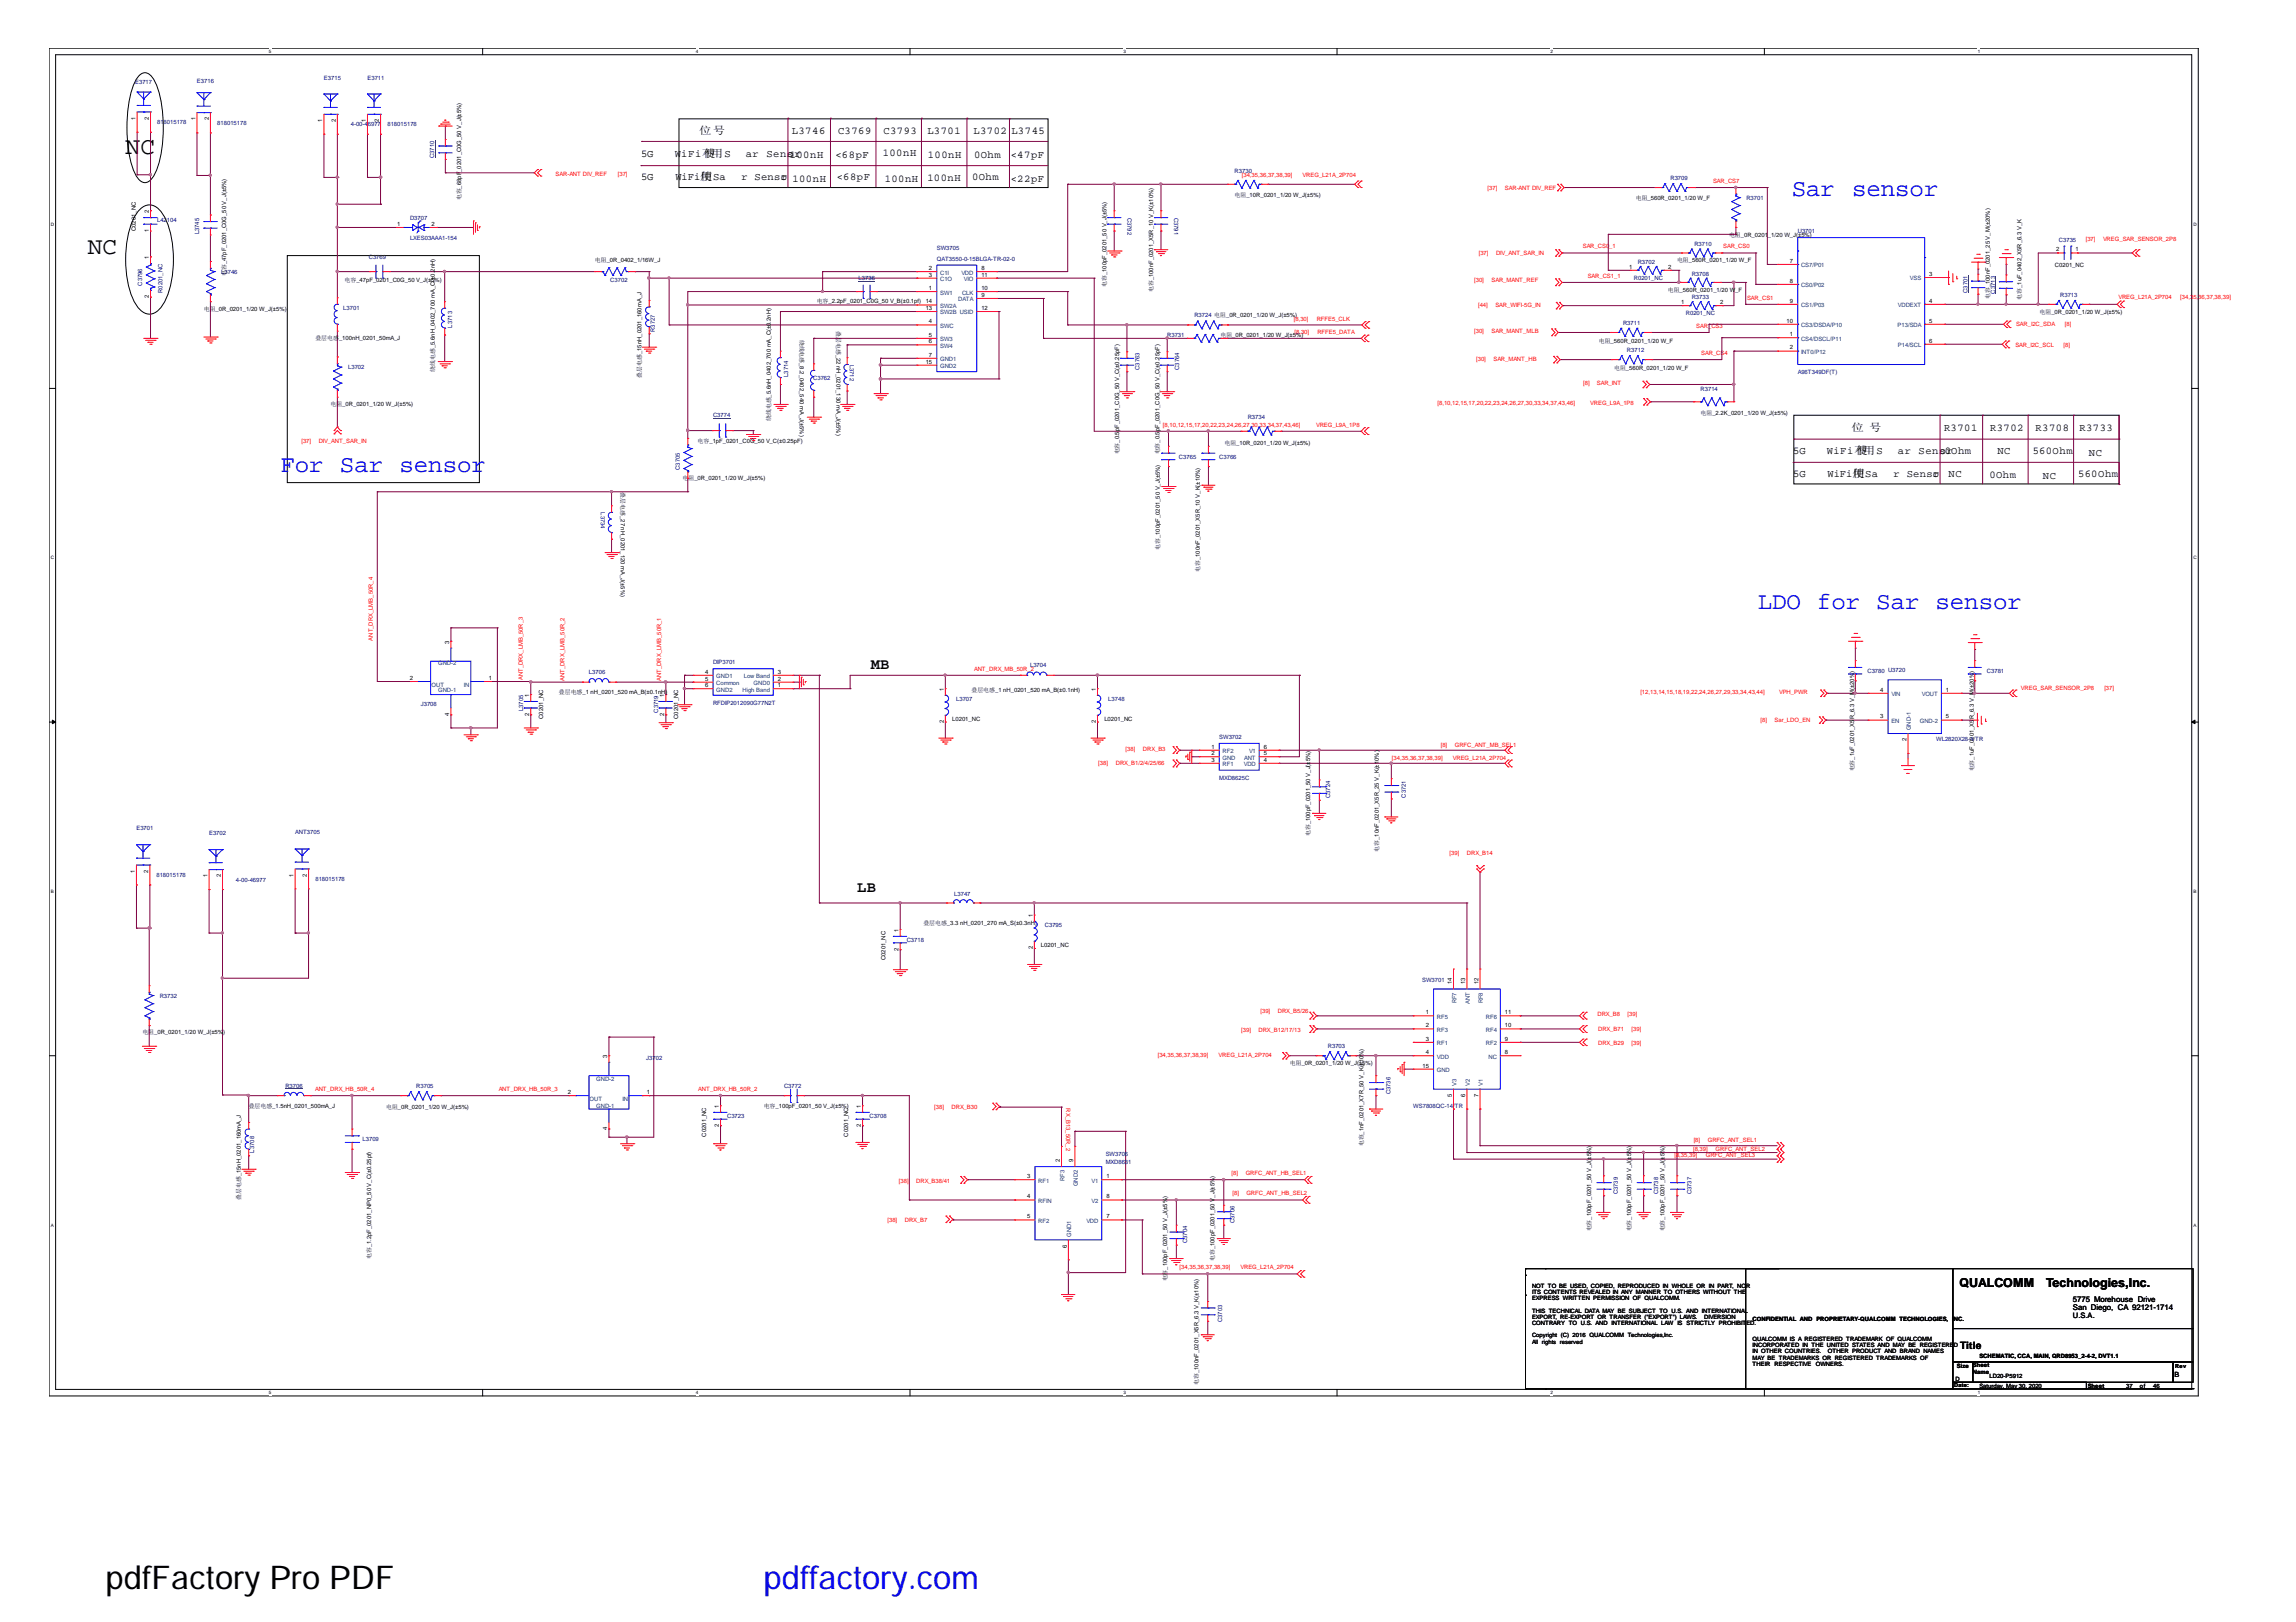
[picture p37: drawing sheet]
<svg xmlns="http://www.w3.org/2000/svg" width="297mm" height="210mm" viewBox="0 0 297 210" stroke-linecap="round" stroke-linejoin="round" font-family="sans-serif">
<defs><g id="words">
<text font-size="4.2" x="13.6" y="205.6">pdfFactory Pro PDF</text>
<text font-size="4.2" fill="#00f" x="98.8" y="205.6">pdffactory.com</text>
<g font-size="3.1">
<text x="16.3" y="20">NC</text>
<text x="11.3" y="32.8">NC</text>
</g>
<g font-size="3.1" fill="#00f">
<text x="231.8" y="25.4">Sar sensor</text>
<text x="36.3" y="61.1">For Sar sensor</text>
<text x="227.4" y="78.8">LDO for Sar sensor</text>
</g>
<g font-size="2">
<text x="112.6" y="86.5">MB</text>
<text x="110.9" y="115.4">LB</text>
</g>
<g font-size="1.6">
<text x="253.5" y="166.6">QUALCOMM</text>
<text x="264.7" y="166.6">Technologies,Inc.</text>
</g>
<g font-size="1.4">
<text x="90.5" y="17.4">位号</text>
<text x="102.4" y="17.3">L3746</text>
<text x="108.4" y="17.4">C3769</text>
<text x="114.3" y="17.4">C3793</text>
<text x="120" y="17.4">L3701</text>
<text x="125.9" y="17.4">L3702</text>
<text x="130.9" y="17.4">L3745</text>
<text x="82.9" y="23.3">5G</text>
<text x="82.9" y="20.3">5G</text>
<text x="87.3" y="20.3">W</text>
<text x="87.4" y="23.3">WiFi使Sa</text>
<text x="88.1" y="20.3">iFi不用S</text>
<text x="90.6" y="23.3">用</text>
<text x="91" y="20.3">使</text>
<text x="95.9" y="23.3">r Senso</text>
<text x="96.5" y="20.3">ar</text>
<text x="99.1" y="20.3">Sens100nH</text>
<text x="101" y="23.3">r</text>
<text x="101.9" y="20.3">or</text>
<text x="102.5" y="23.5">100nH</text>
<text x="108.1" y="20.4">&lt;68pF</text>
<text x="108.2" y="23.3">&lt;68pF</text>
<text x="114.2" y="20.2">100nH</text>
<text x="114.5" y="23.5">100nH</text>
<text x="120" y="23.4">100nH</text>
<text x="120.1" y="20.4">100nH</text>
<text x="125.8" y="23.3">0Ohm</text>
<text x="126" y="20.5">0Ohm</text>
<text x="130.8" y="23.5">&lt;22pF</text>
<text x="130.8" y="20.4">&lt;47pF</text>
<text x="232" y="58.7">5G</text>
<text x="236.3" y="58.7">WiFi不用S</text>
<text x="239.5" y="55.8">位 号</text>
<text x="240" y="58.7">使</text>
<text x="245.5" y="58.7">ar</text>
<text x="248.2" y="58.7">Sens0Ohm</text>
<text x="251" y="58.7">or</text>
<text x="251.5" y="55.7">R3701</text>
<text x="257.5" y="55.8">R3702</text>
<text x="258.4" y="58.8">NC</text>
<text x="263" y="58.7">560Ohm</text>
<text x="263.4" y="55.8">R3708</text>
<text x="269" y="55.8">R3733</text>
<text x="270.3" y="59">NC</text>
<text x="232" y="61.8">5G</text>
<text x="236.4" y="61.8">WiFi使Sa</text>
<text x="239.6" y="61.8">用</text>
<text x="245" y="61.8">r Senso</text>
<text x="250.1" y="61.8">r</text>
<text x="252.1" y="61.8">NC</text>
<text x="257.4" y="61.9">0Ohm</text>
<text x="264.3" y="61.9">NC</text>
<text x="268.9" y="61.8">560Ohm</text>
</g>
<text font-size="1.3" x="253.6" y="174.6">Title</text>
<g font-size="1">
<text x="268.2" y="168.5">5775 Morehouse Drive</text>
<text x="268.2" y="169.6">San Diego, CA 92121-1714</text>
<text x="268.2" y="170.6">U.S.A.</text>
</g>
<text font-size=".9" x="281.3" y="178.2">B</text>
<g font-size=".8" fill="#000080">
<text x="17.5" y="10.8">E3717</text>
<text x="25.5" y="10.7">E3716</text>
<text x="41.9" y="10.3">E3715</text>
<text x="47.5" y="10.3">E3711</text>
<text x="20.3" y="16.1">818015178</text>
<text x="28.1" y="16.2">818015178</text>
<text x="45.4" y="16.4">4-00-46977</text>
<text x="50.1" y="16.4">818015178</text>
<text x="56.2" y="20.5" transform="rotate(-90 56.2 20.5)">C3710</text>
<text x="159.7" y="22.3">R3730</text>
<text x="216.1" y="23.3">R3709</text>
<text x="20.3" y="28.7">L42104</text>
<text x="53" y="28.5">D3707</text>
<text x="145.9" y="28.2" transform="rotate(90 145.9 28.2)">C3792</text>
<text x="151.9" y="28.2" transform="rotate(90 151.9 28.2)">C3791</text>
<text x="225.9" y="25.8">R3701</text>
<text x="25.8" y="30.3" transform="rotate(-90 25.8 30.3)">L3745</text>
<text x="28.6" y="35.4">L3746</text>
<text x="47.7" y="33.5">C3769</text>
<text x="53" y="31">LXES03AAA1-154</text>
<text x="121.2" y="32.4">SW3705</text>
<text x="121.2" y="33.7">QAT3550-0-15BLGA-TR-02-0</text>
<text x="211.9" y="34.1">R3702</text>
<text x="218.9" y="35.7">R3708</text>
<text x="219.2" y="31.9">R3710</text>
<text x="232.6" y="30.2">U3701</text>
<text x="266.4" y="31.3">C3735</text>
<text x="18.4" y="37" transform="rotate(-90 18.4 37)">C3796</text>
<text x="21" y="37.9" transform="rotate(-90 21 37.9)">R0201_NC</text>
<text x="44.4" y="40.1">L3701</text>
<text x="79" y="36.5">C3702</text>
<text x="111.1" y="36.3">L3736</text>
<text x="154.5" y="41">R3724 电阻_0R_0201_1/20 W_J(±5%)</text>
<text x="211.4" y="36.2">R0201_NC</text>
<text x="218.1" y="40.8">R0201_NC</text>
<text x="218.9" y="38.7">R3733</text>
<text x="254.6" y="37.9" transform="rotate(-90 254.6 37.9)">C3701</text>
<text x="258.1" y="38" transform="rotate(-90 258.1 38)">C3713</text>
<text x="266.5" y="38.5">R3713</text>
<text x="45" y="47.8">L3702</text>
<text x="58.5" y="42.4" transform="rotate(-90 58.5 42.4)">L3713</text>
<text x="84.7" y="42.9" transform="rotate(-90 84.7 42.9)">R3727</text>
<text x="109.9" y="47.2" transform="rotate(90 109.9 47.2)">L3712</text>
<text x="147.4" y="47.9" transform="rotate(-90 147.4 47.9)">C3763</text>
<text x="151" y="43.7">R3731</text>
<text x="152.6" y="47.9" transform="rotate(-90 152.6 47.9)">C3764</text>
<text x="210" y="42.1">R3711</text>
<text x="210.5" y="45.5">R3712</text>
<text x="92.2" y="54">C3774</text>
<text x="102" y="48.8" transform="rotate(-90 102 48.8)">L3714</text>
<text x="105.2" y="49.2">C3762</text>
<text x="220" y="50.6">R3714</text>
<text x="232.6" y="48.4">A96T349DF(T)</text>
<text x="152.5" y="59.4">C3765</text>
<text x="157.7" y="59.4">C3766</text>
<text x="161.4" y="54.3">R3734</text>
<text x="88" y="60.8" transform="rotate(-90 88 60.8)">C3705</text>
<text x="77.7" y="66.3" transform="rotate(90 77.7 66.3)">L3734</text>
<text x="76.2" y="87.3">L3706</text>
<text x="92.2" y="86">DIP3701</text>
<text x="133.3" y="86.4">L3704</text>
<text x="241.6" y="87.1">C3780 U3720</text>
<text x="257" y="87.1">C3781</text>
<text x="54.4" y="91.3">J3708</text>
<text x="67.7" y="92" transform="rotate(-90 67.7 92)">L3705</text>
<text x="85.1" y="92.2" transform="rotate(-90 85.1 92.2)">C3719</text>
<text x="92.2" y="91.2">RFDIP2012090G77N2T</text>
<text x="123.7" y="90.7">L3707</text>
<text x="143.4" y="90.7">L3748</text>
<text x="157.7" y="95.6">SW3702</text>
<text x="250.5" y="95.9">WL2820X28-4/TR</text>
<text x="157.7" y="100.9">MXD8625C</text>
<text x="17.7" y="107.5">E3701</text>
<text x="38.2" y="108">ANT3705</text>
<text x="172.1" y="103.3" transform="rotate(-90 172.1 103.3)">C3724</text>
<text x="181.9" y="103.2" transform="rotate(-90 181.9 103.2)">C3721</text>
<text x="20.2" y="113.5">818015178</text>
<text x="27.1" y="108">E3702</text>
<text x="30.5" y="114.1">4-00-46977</text>
<text x="40.8" y="114">818015178</text>
<text x="123.4" y="115.9">L3747</text>
<text x="135.2" y="120">C3795</text>
<text x="117.3" y="121.9">C3718</text>
<text x="20.7" y="129.1">R3732</text>
<text x="184" y="127.1">SW3701</text>
<text x="83.6" y="137.2">J3702</text>
<text x="171.8" y="135.6">R3703</text>
<text x="36.9" y="140.8">R3706</text>
<text x="53.8" y="140.8">R3705</text>
<text x="101.4" y="140.8">C3772</text>
<text x="179.9" y="141.6" transform="rotate(-90 179.9 141.6)">C3736</text>
<text x="182.8" y="143.4">WS7808QC-14/</text>
<text x="188.2" y="143.4">TR</text>
<text x="32.9" y="149.2" transform="rotate(-90 32.9 149.2)">L3708</text>
<text x="46.9" y="147.7">L3709</text>
<text x="94.1" y="144.7">C3723</text>
<text x="112.5" y="144.7">C3708</text>
<text x="143" y="149.6">SW3706</text>
<text x="143" y="150.6">MXD8631</text>
<text x="209.3" y="154.6" transform="rotate(-90 209.3 154.6)">C3739</text>
<text x="214.5" y="154.6" transform="rotate(-90 214.5 154.6)">C3738</text>
<text x="218.8" y="154.6" transform="rotate(-90 218.8 154.6)">C3737</text>
<text x="153.6" y="160.9" transform="rotate(-90 153.6 160.9)">C3704</text>
<text x="159.7" y="158.3" transform="rotate(-90 159.7 158.3)">C3706</text>
<text x="158.1" y="171.1" transform="rotate(-90 158.1 171.1)">C3703</text>
</g>
<g font-size=".8">
<text x="17.5" y="15.5" transform="rotate(-90 17.5 15.5)">1</text>
<text x="19.3" y="15.5" transform="rotate(-90 19.3 15.5)">2</text>
<text x="25.3" y="15.6" transform="rotate(-90 25.3 15.6)">1</text>
<text x="27" y="15.6" transform="rotate(-90 27 15.6)">2</text>
<text x="41.7" y="15.8" transform="rotate(-90 41.7 15.8)">1</text>
<text x="43.4" y="15.8" transform="rotate(-90 43.4 15.8)">2</text>
<text x="47.3" y="15.8" transform="rotate(-90 47.3 15.8)">1</text>
<text x="49" y="15.8" transform="rotate(-90 49 15.8)">2</text>
<text x="17.6" y="29.9" transform="rotate(-90 17.6 29.9)">C0201_NC</text>
<text x="19.3" y="27.6" transform="rotate(-90 19.3 27.6)">2</text>
<text x="51.4" y="29.3">1</text>
<text x="55.8" y="29.3">2</text>
<text x="59.6" y="25.9" transform="rotate(-90 59.6 25.9)">电容_68pF_0201_C0G_50 V_J(±5%)</text>
<text x="159.7" y="25.5">电阻_10R_0201_1/20 W_J(±5%)</text>
<text x="211.6" y="25.8">电阻_560R_0201_1/20 W_F</text>
<text x="19.3" y="33.5" transform="rotate(-90 19.3 33.5)">1</text>
<text x="19.3" y="30" transform="rotate(-90 19.3 30)">1</text>
<text x="29.3" y="35.7" transform="rotate(-90 29.3 35.7)">电容_47pF_0201_C0G_50 V_J(±5%)</text>
<text x="77" y="34">电阻_0R_0402_1/16W_J</text>
<text x="120.2" y="34.9">2</text>
<text x="120.2" y="35.8">3</text>
<text x="127" y="35.8">11</text>
<text x="127" y="34.9">8</text>
<text x="210.8" y="34.8">1</text>
<text x="215.8" y="34.8">2</text>
<text x="217" y="34">电阻_560R_0201_1/20 W_F</text>
<text x="223.7" y="30.6">电阻_0R_0201_1/20 W_J(±5%)</text>
<text x="231.6" y="34">7</text>
<text x="249.6" y="35.7">3</text>
<text x="265.9" y="34.6">C0201_NC</text>
<text x="266" y="32.5">2</text>
<text x="268.5" y="32.5">1</text>
<text x="19.3" y="38.6" transform="rotate(-90 19.3 38.6)">2</text>
<text x="26.4" y="40.2">电阻_0R_0201_1/20 W_J(±5%)</text>
<text x="44.6" y="36.5">电容_47pF_0201_C0G_50 V_J(±5%)</text>
<text x="105.7" y="39.3">电容_2.2pF_0201_C0G_50 V_B(±0.1pf)</text>
<text x="119.8" y="39.3">14</text>
<text x="119.8" y="40.1">13</text>
<text x="120.2" y="37.5">1</text>
<text x="120.2" y="41.8">4</text>
<text x="127" y="37.5">10</text>
<text x="127" y="38.4">9</text>
<text x="127" y="40.1">12</text>
<text x="143.2" y="37.1" transform="rotate(-90 143.2 37.1)">电容_100pF_0201_50 V_J(±5%)</text>
<text x="149.2" y="37.8" transform="rotate(-90 149.2 37.8)">电容_100nF_0201_X5R_10 V_K(±10%)</text>
<text x="215.8" y="37.8">电阻_560R_0201_1/20 W_F</text>
<text x="217.5" y="39.3">1</text>
<text x="222.5" y="39.3">2</text>
<text x="231.1" y="41.8">10</text>
<text x="231.6" y="36.6">8</text>
<text x="231.6" y="39.2">9</text>
<text x="249.6" y="41.8">5</text>
<text x="249.6" y="39.2">4</text>
<text x="257.4" y="38.7" transform="rotate(-90 257.4 38.7)">电容_100nF_0201_25 V_M(±20%)</text>
<text x="261.5" y="38.8" transform="rotate(-90 261.5 38.8)">电容_1uF_0402_X5R_6.3 V_K</text>
<text x="263.9" y="40.7">电阻_0R_0201_1/20 W_J(±5%)</text>
<text x="40.8" y="44">叠层电感</text>
<text x="43.9" y="44">_100nH_0201_50mA_J</text>
<text x="103.5" y="44" transform="rotate(90 103.5 44)">绕线电感_8.2_0402_540 mA_J(±5%)</text>
<text x="108.2" y="42.9" transform="rotate(90 108.2 42.9)">叠层电感_22 nH_0201_130 mA_J(±5%)</text>
<text x="119.8" y="47">15</text>
<text x="120.2" y="43.6">5</text>
<text x="120.2" y="44.4">6</text>
<text x="120.2" y="46.2">7</text>
<text x="157.9" y="43.7">电阻_0R_0201_1/20 W_J(±5%)</text>
<text x="206.8" y="44.4">电阻_560R_0201_1/20 W_F</text>
<text x="208.8" y="47.9">电阻_560R_0201_1/20 W_F</text>
<text x="231.6" y="45.2">2</text>
<text x="231.6" y="43.5">1</text>
<text x="249.6" y="44.3">6</text>
<text x="42.8" y="52.5">电阻_0R_0201_1/20 W_J(±5%)</text>
<text x="56.3" y="48.1" transform="rotate(-90 56.3 48.1)">绕线电感_5.6nH_0402_700 mA_C(±0.2nH)</text>
<text x="83" y="48.9" transform="rotate(-90 83 48.9)">叠层电感_15nH_0201_160mA_J</text>
<text x="220" y="53.7">电阻_2.2K_0201_1/20 W_J(±5%)</text>
<text x="90.3" y="57.4">电容_1pF_0201_C0G_50 V_C(±0.25pF)</text>
<text x="99.7" y="54.5" transform="rotate(-90 99.7 54.5)">绕线电感_5.6nH_0402_700 mA_C(±0.2nH)</text>
<text x="144.8" y="58.8" transform="rotate(-90 144.8 58.8)">电容_0.5</text>
<text x="144.8" y="55.8" transform="rotate(-90 144.8 55.8)">pF_0201_C0G_50 V_C(±0.25pF)</text>
<text x="150" y="58.8" transform="rotate(-90 150 58.8)">电容_0.5</text>
<text x="150" y="55.8" transform="rotate(-90 150 55.8)">pF_0201_C0G_50 V_C(±0.25pF)</text>
<text x="158.4" y="57.5">电阻_10R_0201_1/20 W_J(±5%)</text>
<text x="80.3" y="63.7" transform="rotate(90 80.3 63.7)">叠层电感_27 nH_0201_120 mA_J(±5%)</text>
<text x="88.3" y="62.1">电阻_0R_0201_1/20 W_J(±5%)</text>
<text x="150.1" y="71.2" transform="rotate(-90 150.1 71.2)">电容_100pF_0201_50 V_J(±5%)</text>
<text x="155.2" y="74" transform="rotate(-90 155.2 74)">电容_100nF_0201_X5R_10 V_K(±10%)</text>
<text x="58.1" y="83.3" transform="rotate(-90 58.1 83.3)">3</text>
<text x="53" y="88">2</text>
<text x="63.2" y="88">1</text>
<text x="72.3" y="89.8">叠层电感_1 nH_0201_520 mA_B(±0.1nH)</text>
<text x="91.2" y="87.2">4</text>
<text x="91.2" y="88.1">5</text>
<text x="91.2" y="88.9">6</text>
<text x="100.6" y="88.9">1</text>
<text x="100.6" y="88.1">2</text>
<text x="100.6" y="87.2">3</text>
<text x="122.1" y="89.4" transform="rotate(-90 122.1 89.4)">1</text>
<text x="125.7" y="89.5">叠层电感_1 nH_0201_520 mA_B(±0.1nH)</text>
<text x="141.8" y="89.4" transform="rotate(-90 141.8 89.4)">1</text>
<text x="243.2" y="89.5">4</text>
<text x="251.8" y="89.5">1</text>
<text x="58.1" y="92.6" transform="rotate(-90 58.1 92.6)">4</text>
<text x="68.5" y="92.6" transform="rotate(-90 68.5 92.6)">2</text>
<text x="68.5" y="90.2" transform="rotate(-90 68.5 90.2)">1</text>
<text x="70.3" y="93" transform="rotate(-90 70.3 93)">C0201_NC</text>
<text x="85.9" y="92.6" transform="rotate(-90 85.9 92.6)">2</text>
<text x="85.9" y="90.2" transform="rotate(-90 85.9 90.2)">1</text>
<text x="87.7" y="93" transform="rotate(-90 87.7 93)">C0201_NC</text>
<text x="122.1" y="93.6" transform="rotate(-90 122.1 93.6)">2</text>
<text x="123.2" y="93.3">L0201_NC</text>
<text x="141.8" y="93.6" transform="rotate(-90 141.8 93.6)">2</text>
<text x="142.9" y="93.3">L0201_NC</text>
<text x="243.2" y="93">3</text>
<text x="246.6" y="95.9" transform="rotate(-90 246.6 95.9)">2</text>
<text x="251.8" y="93">5</text>
<text x="156.7" y="96.9">1</text>
<text x="156.7" y="97.7">2</text>
<text x="156.7" y="98.6">3</text>
<text x="163.5" y="98.6">4</text>
<text x="163.5" y="97.7">5</text>
<text x="163.5" y="96.9">6</text>
<text x="239.9" y="99.8" transform="rotate(-90 239.9 99.8)">电容_1uF_0201_X5R_6.3 V_M(±20%)</text>
<text x="255.4" y="99.8" transform="rotate(-90 255.4 99.8)">电容_1uF_0201_X5R_6.3 V_M(±20%)</text>
<text x="17.4" y="113" transform="rotate(-90 17.4 113)">1</text>
<text x="19.2" y="113" transform="rotate(-90 19.2 113)">2</text>
<text x="26.8" y="113.6" transform="rotate(-90 26.8 113.6)">1</text>
<text x="28.6" y="113.6" transform="rotate(-90 28.6 113.6)">2</text>
<text x="38" y="113.5" transform="rotate(-90 38 113.5)">1</text>
<text x="39.7" y="113.5" transform="rotate(-90 39.7 113.5)">2</text>
<text x="169.5" y="108.2" transform="rotate(-90 169.5 108.2)">电容_100pF_0201_50 V_J(±5%)</text>
<text x="178.4" y="110.2" transform="rotate(-90 178.4 110.2)">电容_10nF_0201_X5R_25 V_K(±10%)</text>
<text x="119.5" y="119.7">叠层电感_3.3 nH_0201_270 mA_S(±0.3nH)</text>
<text x="133.6" y="118.7" transform="rotate(-90 133.6 118.7)">1</text>
<text x="114.6" y="124.3" transform="rotate(-90 114.6 124.3)">C0201_NC</text>
<text x="116.2" y="123" transform="rotate(-90 116.2 123)">2</text>
<text x="116.2" y="120.6" transform="rotate(-90 116.2 120.6)">1</text>
<text x="133.6" y="122.9" transform="rotate(-90 133.6 122.9)">2</text>
<text x="134.7" y="122.6">L0201_NC</text>
<text x="184.4" y="131.2">1</text>
<text x="187.8" y="127.4" transform="rotate(-90 187.8 127.4)">14</text>
<text x="189.6" y="127.4" transform="rotate(-90 189.6 127.4)">13</text>
<text x="191.3" y="127.4" transform="rotate(-90 191.3 127.4)">12</text>
<text x="194.7" y="131.2">11</text>
<text x="18.4" y="133.9">电阻_0R_0201_1/20 W_J(±5%)</text>
<text x="78.6" y="136.9" transform="rotate(-90 78.6 136.9)">3</text>
<text x="166.9" y="137.8">电阻_0R_0201_1/20 W_J(±5%)</text>
<text x="184.4" y="132.9">2</text>
<text x="184.4" y="136.4">4</text>
<text x="184.4" y="134.7">3</text>
<text x="194.7" y="134.7">9</text>
<text x="194.7" y="132.9">10</text>
<text x="194.7" y="136.4">8</text>
<text x="32.2" y="143.4">叠层电感_1.5nH_0201_500mA_J</text>
<text x="50" y="143.6">电阻_0R_0201_1/20 W_J(±5%)</text>
<text x="73.4" y="141.6">2</text>
<text x="83.7" y="141.6">1</text>
<text x="93" y="143.4" transform="rotate(-90 93 143.4)">1</text>
<text x="98.8" y="143.4">电容_100pF_0201_50 V_J(±5%)</text>
<text x="111.4" y="143.4" transform="rotate(-90 111.4 143.4)">1</text>
<text x="184" y="138.1">15</text>
<text x="187.8" y="142" transform="rotate(-90 187.8 142)">5</text>
<text x="189.6" y="142" transform="rotate(-90 189.6 142)">6</text>
<text x="191.3" y="142" transform="rotate(-90 191.3 142)">7</text>
<text x="78.6" y="146.3" transform="rotate(-90 78.6 146.3)">4</text>
<text x="91.4" y="147.1" transform="rotate(-90 91.4 147.1)">C0201_NC</text>
<text x="93" y="145.9" transform="rotate(-90 93 145.9)">2</text>
<text x="109.7" y="147.1" transform="rotate(-90 109.7 147.1)">C0201_NC</text>
<text x="111.4" y="145.9" transform="rotate(-90 111.4 145.9)">2</text>
<text x="176.4" y="148.4" transform="rotate(-90 176.4 148.4)">电容_1nF_0201_X7R_50 V_K(±10%)</text>
<text x="31.2" y="155.3" transform="rotate(-90 31.2 155.3)">叠层电感_15nH_0201_160mA_J</text>
<text x="132.9" y="152.5">3</text>
<text x="132.9" y="155.1">4</text>
<text x="137.1" y="150.4" transform="rotate(-90 137.1 150.4)">2</text>
<text x="138.9" y="150.4" transform="rotate(-90 138.9 150.4)">9</text>
<text x="143.1" y="152.5">1</text>
<text x="143.1" y="155.1">8</text>
<text x="132.9" y="157.7">5</text>
<text x="138" y="161.5" transform="rotate(-90 138 161.5)">6</text>
<text x="143.1" y="157.7">7</text>
<text x="205.9" y="159.4" transform="rotate(-90 205.9 159.4)">电容_100pF_0201_50 V_J(±5%)</text>
<text x="211" y="159.4" transform="rotate(-90 211 159.4)">电容_100pF_0201_50 V_J(±5%)</text>
<text x="215.3" y="159.4" transform="rotate(-90 215.3 159.4)">电容_100pF_0201_50 V_J(±5%)</text>
<text x="48" y="163" transform="rotate(-90 48 163)">电容_1.2pF_0201_NP0_50 V_C(±0.25pf)</text>
<text x="151" y="165.8" transform="rotate(-90 151 165.8)">电容_100pF_0201_50 V_J(±5%)</text>
<text x="157.1" y="163.2" transform="rotate(-90 157.1 163.2)">电容_100pF_0201_50 V_J(±5%)</text>
<text x="198.2" y="166.6">NOT TO BE USED, COPIED, REPRODUCED IIIN WHOLE OR IIIN PART, NOR</text>
<text x="198.2" y="167.4">ITS CONTENTS REVEALED IIIN ANY MANNER TO OTHERS WITHOUT THE</text>
<text x="198.2" y="166.6">NOT TO BE USED, COPIED, REPRODUCED</text>
<text x="198.2" y="167.4">ITS CONTENTS REVEALED N ANY MANNER TO OTHERS WITHOUT THE</text>
<text x="215.3" y="166.6">N WHOLE OR</text>
<text x="221.2" y="166.6">N PART, NOR</text>
<text x="198.2" y="168.2">EXPRESS WRITTEN PERMISSION OF QUALCOMM.</text>
<text x="198.2" y="169.9">THIS TECHNICAL DATA MAY BE SUBJECT TO U.S. AND IIINTERNATIONAL</text>
<text x="198.2" y="170.7">EXPORT, RE-EXPORT OR TRANSFER (((&quot;&quot;&quot;EXPORT&quot;) LAWS.</text>
<text x="198.2" y="171.5">CONTRARY TO U.S. AND IIINTERNATIONAL LAW IIIS STRICTLY PROHIBIT</text>
<text x="198.2" y="173.1">Copyright (C) 2016 QUALCOMM Technologies,Inc.</text>
<text x="198.2" y="173.9">All rights reserved</text>
<text x="198.2" y="169.9">THIS TECHNICAL DATA MAY BE SUBJECT TO U.S. AND</text>
<text x="198.2" y="170.7">EXPORT, RE-EXPORT OR TRANSFER</text>
<text x="198.2" y="171.5">CONTRARY TO U.S. AND</text>
<text x="208.7" y="171.5">NTERNATIONAL LAW</text>
<text x="213.3" y="170.7">EXPORT&quot;) LAWS.</text>
<text x="217.2" y="171.5">S STRICTLY PROHIBIT</text>
<text x="220.3" y="169.9">NTERNATIONAL</text>
<text x="220.5" y="170.7">DIVERSION</text>
<text x="225.9" y="171.5">ED.</text>
<text x="226.7" y="171">CONFIDENTIAL AND PROPRIETARY-QUALCOMM TECHNOLOGIES, INC.</text>
<text x="226.7" y="173.5">QUALCOMM IIIS A REGISTERED TRADEMARK OF QUALCOMM</text>
<text x="226.7" y="173.5">QUALCOMM</text>
<text x="231.7" y="173.5">S A REGISTERED TRADEMARK OF QUALCOMM</text>
<text x="155.1" y="179.2" transform="rotate(-90 155.1 179.2)">电容_100nF_0201_X5R_6.3 V_K(±10%)</text>
<text x="226.7" y="174.3">INCORPORATED IIIN THE UNITED STATES AND MAY BE REGISTERED</text>
<text x="226.7" y="175.1">IN OTHER COUNTRIES.</text>
<text x="226.7" y="176">MAY BE TRADEMARKS OR REGISTERED TRADEMARKS OF</text>
<text x="226.7" y="176.8">THEIR</text>
<text x="226.7" y="174.3">INCORPORATED</text>
<text x="229.6" y="176.8">RESPECTIVE</text>
<text x="233.4" y="174.3">N THE UNITED STATES AND MAY BE REGISTERED</text>
<text x="234.9" y="176.8">OWNERS.</text>
<text x="236.5" y="175.1">OTHER PRODUCT AND BRAND NAMES</text>
<text x="253" y="178.7">D</text>
<text x="253.2" y="177.1">Size</text>
<text x="255.2" y="177">Sheet</text>
<text x="255.2" y="177.8">Name</text>
<text x="256.1" y="175.7">SCHEMATIC, CCA, MAIN, QRD8953_2-4-2, DVT1.1</text>
<text x="256.1" y="179.6">Saturday, May 30, 2020</text>
<text x="257.4" y="178.3">LD20-P5912</text>
<text x="270.1" y="179.6">Sheet</text>
<text x="275.1" y="179.6">37</text>
<text x="276.8" y="179.6">of</text>
<text x="278.6" y="179.6">46</text>
</g>
<g font-size=".8" fill="#f00">
<text x="71.9" y="22.7">SAR-ANT DIV_REF</text>
<text x="79.9" y="22.7">[37]</text>
<text x="160.7" y="22.9">[34,35,36,37,38,39]</text>
<text x="168.5" y="22.9">VREG_L21A_2P704</text>
<text x="221.6" y="23.7">SAR_CS7</text>
<text x="192.4" y="24.6">[37]</text>
<text x="194.7" y="24.6">SAR-ANT DIV_REF</text>
<text x="191.3" y="32.9">[37]</text>
<text x="193.5" y="32.9">DIV_ANT_SAR_IN</text>
<text x="204.8" y="32.1">SAR_CS0_1</text>
<text x="205.4" y="36">SAR_CS1_1</text>
<text x="222.9" y="32.1">SAR_CS0</text>
<text x="269.8" y="31.2">[37]</text>
<text x="272.1" y="31.2">VREG_SAR_SENSOR_2P8</text>
<text x="167.4" y="41.5">[8,30]</text>
<text x="170.3" y="41.5">RFFE5_CLK</text>
<text x="190.7" y="36.5">[30]</text>
<text x="191.2" y="39.8">[44]</text>
<text x="193" y="36.5">SAR_MANT_REF</text>
<text x="193.5" y="39.8">SAR_WIFI-5G_IN</text>
<text x="226" y="38.8">SAR_CS1</text>
<text x="274.1" y="38.7">VREG_L21A_2P704</text>
<text x="282.1" y="38.7">[34,35,36,37,38,39]</text>
<text x="167.5" y="43.2">[8,30]</text>
<text x="170.4" y="43.2">RFFE5_DATA</text>
<text x="190.7" y="43.1">[30]</text>
<text x="191" y="46.7">[30]</text>
<text x="193" y="43.1">SAR_MANT_MLB</text>
<text x="193.2" y="46.7">SAR_MANT_HB</text>
<text x="219.5" y="42.4">SAR_CS3</text>
<text x="220.1" y="45.9">SAR_CS4</text>
<text x="260.7" y="44.9">SAR_I2C_SCL</text>
<text x="260.8" y="42.2">SAR_I2C_SDA</text>
<text x="267" y="44.9">[8]</text>
<text x="267.1" y="42.2">[8]</text>
<text x="186" y="52.4">[8,10,12,15,17,20,22,23,24,26,27,30,33,34,37,43,46]</text>
<text x="204.8" y="49.8">[8]</text>
<text x="205.7" y="52.4">VREG_L9A_1P8</text>
<text x="206.6" y="49.8">SAR_INT</text>
<text x="39" y="57.4">[37]</text>
<text x="41.2" y="57.4">DIV_ANT_SAR_IN</text>
<text x="150.5" y="55.2">[8,10,12,15,17,20,22,23,24,26,27,30,33,34,37,43,46]</text>
<text x="170.3" y="55.2">VREG_L9A_1P8</text>
<text x="48.2" y="82.9" transform="rotate(-90 48.2 82.9)">ANT_DRX_LMB_50R_4</text>
<text x="67.6" y="88" transform="rotate(-90 67.6 88)">ANT_DRX_LMB_50R_3</text>
<text x="73" y="88.1" transform="rotate(-90 73 88.1)">ANT_DRX_LMB_50R_2</text>
<text x="85.6" y="88.1" transform="rotate(-90 85.6 88.1)">ANT_DRX_LMB_50R_1</text>
<text x="126" y="86.8">ANT_DRX_MB_50R_2</text>
<text x="212.2" y="89.8">[12,13,14,15,18,19,22,24,26,27,29,33,34,43,44]</text>
<text x="230.2" y="89.8">VPH_PWR</text>
<text x="261.5" y="89.3">VREG_SAR_SENSOR_2P8</text>
<text x="272.2" y="89.3">[37]</text>
<text x="227.8" y="93.4">[8]</text>
<text x="229.6" y="93.4">Sar_LDO_EN</text>
<text x="142.1" y="99">[38]</text>
<text x="144.4" y="99">DRX_B1/2/4/25/66</text>
<text x="145.6" y="97.2">[38]</text>
<text x="147.9" y="97.2">DRX_B3</text>
<text x="180.1" y="98.3">[34,35,36,37,38,39]</text>
<text x="186.4" y="96.7">[8]</text>
<text x="188" y="98.3">VREG_L21A_2P704</text>
<text x="188.2" y="96.7">GRFC_ANT_MB_SEL1</text>
<text x="187.5" y="110.7">[39]</text>
<text x="189.8" y="110.7">DRX_B14</text>
<text x="163.1" y="131.1">[39]</text>
<text x="165.3" y="131.1">DRX_B5/26</text>
<text x="206.7" y="131.5">DRX_B8</text>
<text x="210.6" y="131.5">[39]</text>
<text x="149.8" y="136.8">[34,35,36,37,38,39]</text>
<text x="157.6" y="136.8">VREG_L21A_2P704</text>
<text x="160.6" y="133.5">[39]</text>
<text x="162.8" y="133.5">DRX_B12/17/13</text>
<text x="206.8" y="135.2">DRX_B29</text>
<text x="206.8" y="133.4">DRX_B71</text>
<text x="211.1" y="135.2">[39]</text>
<text x="211.1" y="133.4">[39]</text>
<text x="40.8" y="141.2">ANT_DRX_HB_50R_4</text>
<text x="64.5" y="141.2">ANT_DRX_HB_50R_3</text>
<text x="90.3" y="141.2">ANT_DRX_HB_50R_2</text>
<text x="120.9" y="143.5">[38]</text>
<text x="123.1" y="143.5">DRX_B30</text>
<text x="137.9" y="143.4" transform="rotate(90 137.9 143.4)">RX_B13_50R_2</text>
<text x="216.6" y="149.8">[8,35,39]</text>
<text x="219" y="148.9">[8,39]</text>
<text x="219.1" y="147.8">[8]</text>
<text x="220.7" y="149.8">GRFC_ANT_SEL3</text>
<text x="220.9" y="147.8">GRFC_ANT_SEL1</text>
<text x="222" y="148.9">GRFC_ANT_SEL2</text>
<text x="116.3" y="153">[38]</text>
<text x="118.5" y="153">DRX_B38/41</text>
<text x="159.3" y="152">[8]</text>
<text x="159.5" y="154.7">[8]</text>
<text x="161.2" y="152">GRFC_ANT_HB_SEL1</text>
<text x="161.2" y="154.7">GRFC_ANT_HB_SEL2</text>
<text x="114.8" y="158.1">[38]</text>
<text x="117.1" y="158.1">DRX_B7</text>
<text x="152.6" y="164.3">[34,35,36,37,38,39]</text>
<text x="160.5" y="164.3">VREG_L21A_2P704</text>
</g>
<g font-size=".8" fill="#004080">
<text x="121.6" y="35.5">C1I</text>
<text x="124.4" y="35.5">VDD</text>
<text x="233" y="34.6">CS7/P01</text>
<text x="121.6" y="36.4">C1O</text>
<text x="121.6" y="38.1">SW1</text>
<text x="121.6" y="39.8">SW2A</text>
<text x="121.6" y="40.7">SW2B USID</text>
<text x="124" y="39">DATA</text>
<text x="124.5" y="38.1">CLK</text>
<text x="124.7" y="36.4">VIO</text>
<text x="233" y="37.2">CS0/P02</text>
<text x="233" y="39.8">CS1/P03</text>
<text x="245.5" y="39.8">VDDEXT</text>
<text x="247.1" y="36.3">VSS</text>
<text x="121.6" y="42.4">SWC</text>
<text x="121.6" y="44.2">SW3</text>
<text x="121.6" y="45">SW4</text>
<text x="121.6" y="46.8">GND1</text>
<text x="121.6" y="47.6">GND2</text>
<text x="233" y="45.8">INT0/P12</text>
<text x="233" y="44.1">CS4/DSCL/P11</text>
<text x="233" y="42.3">CS3/DSDA/P10</text>
<text x="245.5" y="42.3">P13/SDA</text>
<text x="245.5" y="44.9">P14/SCL</text>
<text x="55.8" y="88.9">OUT</text>
<text x="56.7" y="86.1">GND-2</text>
<text x="56.7" y="89.6">GND-1</text>
<text x="60" y="88.9">IN</text>
<text x="92.7" y="87.8">GND1</text>
<text x="92.7" y="88.7">Common</text>
<text x="92.7" y="89.5">GND2</text>
<text x="96.1" y="89.5">High Band</text>
<text x="96.2" y="87.8">Low Band</text>
<text x="97.5" y="88.7">GND0</text>
<text x="244.7" y="93.6">EN</text>
<text x="244.7" y="90.1">VIN</text>
<text x="247.2" y="94.5" transform="rotate(-90 247.2 94.5)">GND-1</text>
<text x="248.4" y="93.6">GND-2</text>
<text x="248.6" y="90.1">VOUT</text>
<text x="158.2" y="97.5">RF2</text>
<text x="158.2" y="98.3">GND</text>
<text x="158.2" y="99.2">RF1</text>
<text x="160.9" y="99.2">VDD</text>
<text x="161" y="98.3">ANT</text>
<text x="161.6" y="97.5">V1</text>
<text x="185.9" y="131.8">RF5</text>
<text x="188.4" y="129.9" transform="rotate(-90 188.4 129.9)">RF7</text>
<text x="190.2" y="129.9" transform="rotate(-90 190.2 129.9)">ANT</text>
<text x="191.9" y="129.9" transform="rotate(-90 191.9 129.9)">RF8</text>
<text x="192.2" y="131.8">RF6</text>
<text x="185.9" y="133.5">RF3</text>
<text x="185.9" y="137">VDD</text>
<text x="185.9" y="135.3">RF1</text>
<text x="192.2" y="135.3">RF2</text>
<text x="192.2" y="133.5">RF4</text>
<text x="192.6" y="137">NC</text>
<text x="76.3" y="142.5">OUT</text>
<text x="77.1" y="139.9">GND-2</text>
<text x="77.1" y="143.4">GND-1</text>
<text x="80.5" y="142.5">IN</text>
<text x="185.9" y="138.7">GND</text>
<text x="188.4" y="140.5" transform="rotate(-90 188.4 140.5)">V3</text>
<text x="190.2" y="140.5" transform="rotate(-90 190.2 140.5)">V2</text>
<text x="191.9" y="140.5" transform="rotate(-90 191.9 140.5)">V1</text>
<text x="134.3" y="153">RF1</text>
<text x="134.3" y="155.7">RFIN</text>
<text x="137.7" y="152.8" transform="rotate(-90 137.7 152.8)">RF3</text>
<text x="139.4" y="153.5" transform="rotate(-90 139.4 153.5)">GND2</text>
<text x="141.2" y="153">V1</text>
<text x="141.2" y="155.7">V2</text>
<text x="134.3" y="158.3">RF2</text>
<text x="138.6" y="160" transform="rotate(-90 138.6 160)">GND1</text>
<text x="140.5" y="158.3">VDD</text>
</g>
<g font-size=".7">
<text x="252.8" y="179.5">Date:</text>
<text x="281.4" y="177.1">Rev</text>
</g>
<g font-size=".6">
<text x="34.8" y="6.9">5</text>
<text x="90" y="6.9">4</text>
<text x="145.3" y="6.9">3</text>
<text x="200.6" y="6.9">2</text>
<text x="255.9" y="6.9">1</text>
<text x="6.6" y="29.2">D</text>
<text x="283.8" y="29.2">D</text>
<text x="6.6" y="72.4">C</text>
<text x="283.8" y="72.4">C</text>
<text x="6.6" y="115.6">B</text>
<text x="283.8" y="115.6">B</text>
<text x="6.6" y="158.8">A</text>
<text x="283.8" y="158.8">A</text>
<text x="34.8" y="180.4">5</text>
<text x="90" y="180.4">4</text>
<text x="145.3" y="180.4">3</text>
<text x="200.6" y="180.4">2</text>
<text x="255.9" y="180.4">1</text>
</g>
</g></defs>
<path d="M6.3 6.2h278.1v174.5h-278.1zM7.2 7.1h276.3v172.7h-276.3z" fill="none" stroke="#000" stroke-width=".13"/>
<g fill="#fff">
<path d="M34.8 6.3h.3v.7h-.3z"/>
<path d="M34.8 179.9h.3v.7h-.3z"/>
</g>
<path d="M62.4 6.2v.9M62.4 179.8v.9" fill="none" stroke="#000" stroke-width=".13"/>
<g fill="#fff">
<path d="M90 6.3h.3v.7h-.3z"/>
<path d="M90 179.9h.3v.7h-.3z"/>
</g>
<path d="M117.7 6.2v.9M117.7 179.8v.9" fill="none" stroke="#000" stroke-width=".13"/>
<g fill="#fff">
<path d="M145.3 6.3h.3v.7h-.3z"/>
<path d="M145.3 179.9h.3v.7h-.3z"/>
</g>
<path d="M173 6.2v.9M173 179.8v.9" fill="none" stroke="#000" stroke-width=".13"/>
<g fill="#fff">
<path d="M200.6 6.3h.3v.7h-.3z"/>
<path d="M200.6 179.9h.3v.7h-.3z"/>
</g>
<path d="M228.3 6.2v.9M228.3 179.8v.9" fill="none" stroke="#000" stroke-width=".13"/>
<g fill="#fff">
<path d="M255.9 6.3h.3v.7h-.3z"/>
<path d="M255.9 179.9h.3v.7h-.3z"/>
<path d="M6.6 28.7h.3v.7h-.3z"/>
<path d="M283.8 28.7h.3v.7h-.3z"/>
<path d="M6.6 71.9h.3v.6h-.3z"/>
<path d="M283.8 71.9h.3v.6h-.3z"/>
</g>
<path d="M6.3 50.3h.9M283.5 50.3h.9" fill="none" stroke="#000" stroke-width=".13"/>
<g fill="#fff">
<path d="M6.6 115h.3v.7h-.3z"/>
<path d="M283.8 115h.3v.7h-.3z"/>
</g>
<path d="M6.3 93.4h.9M283.5 93.4h.9" fill="none" stroke="#000" stroke-width=".13"/>
<g fill="#000" stroke="#000" stroke-width=".13">
<path d="M6.8 93.2l.4 .2-.4 .3z" fill-rule="evenodd"/>
<path d="M283.5 93.4l.5-.2v.5z" fill-rule="evenodd"/>
</g>
<g fill="#fff">
<path d="M6.6 158.2h.3v.7h-.3z"/>
<path d="M283.8 158.2h.3v.7h-.3z"/>
</g>
<g fill="none" stroke="#000" stroke-width=".13">
<path d="M17.9 9.9a.99 .99 0 0 1 1.7 0 9.9 9.9 0 0 1 1.5 5.3 15.6 15.6 0 0 1-1.1 7.5l-.4 .5a.98 .98 0 0 1-1.7 0 10.1 10.1 0 0 1-1.4-5.4 15.9 15.9 0 0 1 1.1-7.4zM87.8 15.4h47.8v8.9h-47.8zM17.9 27.3a1.69 1.69 0 0 1 2.9 0 10 10 0 0 1 1.6 6.3 10.8 10.8 0 0 1-1.6 6.3 1.68 1.68 0 0 1-2.9 0 10 10 0 0 1-1.6-6.3 10.7 10.7 0 0 1 1.6-6.3zM37.2 33.1h24.8v29.4h-24.8zM232.1 53.7h42.1v8.9h-42.1zM6.3 136.6h.9M283.5 136.6h.9M197.4 179.7h.1M197.4 167.6h.1M197.4 164.2h.1M197.4 165h.1M197.4 179.7h32.8"/>
<path d="M197.4 164.2h32.8M197.4 164.2v15.5M199.9 164.2h.1M199.9 179.7h.1M225.8 164.2h26.8v15.5h-26.8zM252.6 164.2h31.1v7.7h-31.1zM252.6 171.9h31.1v4.3h-31.1zM252.6 176.2h2.6v2.7h-2.6zM252.6 178.9h17.3v.8h-17.3zM255.2 176.2h25.9v2.7h-25.9zM269.9 179.7h13.8M281.1 176.2h2.6v2.7h-2.6z"/>
<path d="M283.7 179.7h.1"/>
</g>
<g fill="none" stroke="#800040" stroke-width=".13">
<path d="M17.7 17.1h.1M17.7 17.1v5.5M19.5 17.1h.1M19.5 17.1v10.2M25.5 17.2h.1M25.5 17.2v5.5M27.2 17.2h.1M27.2 17.2v10.6M41.9 17.4h.1M41.9 17.4v5.6h1.8M43.6 17.4h.1M43.6 17.4v21.1"/>
<path d="M47.5 17.4h.1M47.5 17.4v5.6M49.2 17.4h.1M49.2 17.4v9M57.6 16.3h.1M57.6 16.3v1.7M83 18.3h.1M83 18.3h52.6M101.9 15.3h.1M101.9 15.3v8.9M107.4 15.3h.1M107.4 15.3v8.9"/>
<path d="M113.3 15.3h.1M113.3 15.3v8.9M119.2 15.3h.1M119.2 15.3v8.9M125.1 15.3h.1M125.1 15.3v8.9M130.6 15.4h.1M130.6 15.4v8.9M17.7 22.6h.1M17.7 22.6h1.9M19.5 27.3h.1M19.5 22.6h.1"/>
<path d="M19.5 38.5h.1M19.5 33.2h.1M19.5 29.9v3.3M19.5 38.5v5.3M25.5 22.7h.1M25.5 22.7h1.8M27.2 22.7h.1M27.2 27.8h.1M27.2 33.8h.1M27.2 39h.1M27.2 30.4v3.4M27.2 39v4.6"/>
<path d="M43.6 23h.1M43.6 26.4h.1M43.6 29.4h.1M43.6 35.2h.1M43.6 26.4h5.6M43.6 35.2h4.2M43.6 29.4h7.7M43.7 23h.1M47.5 23h.1M47.5 23h1.7M49.2 26.4h.1M50.4 35.2h26.6"/>
<path d="M56.5 29.4h.1M56.5 29.4h4.8M57.5 35.2h.1M57.5 35.2v3.8M57.6 20.6h.1M57.6 22.4h.1M57.6 20.6v1.8M57.6 22.4h11.5M82.2 35.2h.1M82.2 35.2h1.8M82.9 21.4h.1M82.9 21.4h52.7"/>
<path d="M84 35.2h.1M84 36h.1M84 35.2v3.7M84 36h34.6M86.6 36h.1M86.6 36v6.1M89 39.5h.1M89 39.5h29.6M106.4 37.7h.1M106.4 35.2h.1M106.4 35.2h12.2M106.4 35.2v2.5"/>
<path d="M110.8 37.7h.1M110.8 37.7h-21.8v19M113.4 37.7h.1M113.4 37.7h5.2M118.6 36h.1M118.6 35.2h.1M128.9 35.2h.1M128.9 36h.1M128.9 37.7h.1M128.9 37.7h9.2M128.9 36h12.7M128.9 38.6h6.1"/>
<path d="M135 38.6h.1M135 38.6v5.2M138.1 23.8h.1M138.1 37.7h.1M138.1 23.8v11.4h-9.2M138.1 37.7v4.4M138.1 23.8h20.7M141.6 36h.1M141.6 36v19.8h19M144.1 23.8h.1M144.1 29.9h.1M144.1 23.8v3.5"/>
<path d="M144.1 29.9v2.6M150.2 23.8h.1M150.2 29.9h.1M150.2 23.8v3.5M150.2 29.9v2.4M164 23.8h.1M164 23.8h11.3M202.1 32.7h.1M202.1 32.7h15.5M202.1 36.5h15.3M202.2 39.6h.1M202.2 39.6h15.4"/>
<path d="M202.4 24.3h.1M202.4 24.3h11.7M208.1 35h.1M208.1 30.3h.1M208.1 35h2.8M208.1 30.3v4.7M208.1 30.3h16.5M216.1 35h.1M216.1 35h1.1M217.2 36.5h.1M217.2 35h.1M217.2 35v1.5"/>
<path d="M217.4 36.5h.1M219.3 24.3h.1M219.3 24.3h9.3M222.6 36.5h.1M222.6 36.5h3.2M222.8 32.7h.1M222.8 32.7h4.4M222.8 39.6h.1M224.3 36.5h.1M224.3 36.5v3.1h-1.5M224.6 24.3h.1M224.6 30.3h.1"/>
<path d="M224.6 29.4h.1M224.6 29.4v.9M225.8 36.5h.1M225.8 39.4h.1M225.8 36.5v2.9M225.8 39.4h4.2M227.2 32.7h.1M227.2 36.8h.1M227.2 32.7v4.1M227.2 36.8h2.8M228.6 24.3h.1M228.6 34.2h.1"/>
<path d="M228.6 24.3v9.9M228.6 34.2h1.4M251.2 35.9h.1M251.2 35.9h.4M251.6 39.4h.1M251.6 39.4h13.4M255.9 34.8h.1M255.9 38.1h.1M255.9 39.4h.1M255.9 34.8v.7M255.9 38.1v1.3M259.5 34.2h.1"/>
<path d="M259.5 38.2h.1M259.5 39.4h.1M259.5 34.2v1.4M259.5 38.2v1.2M263.7 39.4h.1M266.2 32.7h.1M266.2 32.7h-2.5v6.7M268.8 32.7h.1M268.8 32.7h7M270.3 39.4h.1M270.3 39.4h3.6M43.6 46.2h.1"/>
<path d="M43.6 55.3h.1M43.6 42.9v3.3M43.6 51.4v3.9M57.5 43.4h.1M57.5 43.4v3.4M84 43.2h.1M84 43.2v1.7M86.6 42.1h.1M86.6 42.1h32M89 55.7h.1M89 55.7h3.2M94.8 55.7h.1"/>
<path d="M94.8 55.7h2.7M97.5 55.7h.1M97.5 55.7v.5M101 40.3h.1M101 49.8h.1M101 40.3v5.1M101 49.8v2.5M101 40.3h17.6M105.3 51.4h.1M105.3 43.8h.1M105.3 43.8h13.3M105.3 43.8v3.3"/>
<path d="M105.3 51.4v2.6M109.6 50.6h.1M109.6 44.6h.1M109.6 44.6v1.7M109.6 50.6v1.7M109.6 44.6h9M113.9 46.4h.1M113.9 47.3h.1M113.9 49h.1M113.9 50.9h.1M113.9 46.4h4.7M113.9 46.4v4.5"/>
<path d="M113.9 47.3h4.7M113.9 49h15.3M128.9 40.3h.3M129.2 40.3h.1M129.2 49h.1M129.2 40.3v8.7M135 43.8h.1M135 43.8h18.6M138.1 42.1h.1M138.1 42.1h15.6M145.8 42.1h.1M145.8 48.1h.1"/>
<path d="M145.8 42.1v3.4M145.8 48.1v2.6M151 43.8h.1M151 50.7h.1M151 43.8v1.7M151 48.1v2.6M151.2 55.8h.1M151.2 55.8v2M153.6 43.8h.1M153.7 42.1h.1M156.3 55.8h.1M156.3 55.8v2"/>
<path d="M158.7 43.8h.1M158.7 43.8h17.4M158.8 42.1h.1M158.8 42.1h17.4M165.7 55.8h.1M165.7 55.8h10.4M201.6 43h.1M201.6 43h6.8M201.8 46.5h.1M201.8 46.5h6.7M213.4 49.8h.1M213.4 49.8h10.9"/>
<path d="M213.5 52h.1M213.5 52h5.6M213.6 43h.1M213.7 46.5h.1M221.1 42h.1M221.1 42v1h-7.5M221.1 42h8.9M222.8 43.7h.1M222.8 43.7v2.8h-9.1M222.8 43.7h7.2M224.3 45.4h.1M224.3 49.8h.1"/>
<path d="M224.3 45.4v6.6M224.3 45.4h5.7M230 43.7h.1M232 59.8h.1M232 59.8h42.2v2.9M232.1 56.8h.1M232.1 56.8h42.1M251 53.7h.1M251 53.7v8.9M251.6 42h.1M251.6 44.5h.1M251.6 42h7.6"/>
<path d="M251.6 44.5h7.4M256.5 53.7h.1M256.5 53.7v8.9M262.4 53.7h.1M262.4 53.7v8.9M268.3 53.7h.1M268.3 53.7v8.9M274.2 56.8h.1M274.2 53.7v3.1M48.8 63.6h.1M48.8 63.6v24.6h4.3M48.8 63.6h40.2"/>
<path d="M79.1 63.6h.1M79.1 69.8h.1M79.1 63.6v1.9M79.1 69.8v1.7M89 61.9h.1M89 63.6h.1M89 61.9v1.7M151.2 60.4h.1M151.2 60.4v2.6M156.3 60.4h.1M156.3 60.4v2.4M274.2 62.7h.1"/>
<path d="M53.1 88.2h.1M58.3 94.2h.1M58.3 83h.1M58.3 92.5h.1M58.3 81.3h.1M58.3 81.3v1.7M58.3 92.5v1.7M58.3 81.3h6M60.9 94.2h.1M60.9 94.2v.9M63.5 88.2h5.2M64.3 81.3h.1"/>
<path d="M64.3 81.3v12.9h-6M68.7 88.2h.1M68.7 88.3h.1M68.7 92.5h.1M68.7 88.3h6.7M68.7 88.2v1.7M68.7 92.5v1.7M75.4 88.3h.1M79.7 88.3h.1M79.7 88.3h10M86.1 88.3h.1M86.1 92.5h.1"/>
<path d="M86.1 88.3v1.6M86.1 92.5v1M88.6 87.4h.1M88.6 89.1h.1M88.6 87.4h1.1M88.6 87.4v3.8M88.6 89.1h1.1M89.7 88.3h.1M102.6 89.1h.1M102.6 87.4h3.4M102.6 89.1h7.4M102.6 88.3h.8"/>
<path d="M103.4 88.3h.1M106 87.4h.1M106 87.4v29.5M110 89.1h.1M122.3 87.4h.1M122.3 93.4h.1M122.3 87.4v1.7M122.3 93.4v2.1M132 87.4h.1M132 87.4h-22v1.7M136.3 87.4h31.8M142 87.4h.1"/>
<path d="M142 93.4h.1M142 87.4v1.7M142 93.4v2.1M152.6 98.8h.1M152.6 97.1h.1M152.6 98.8h2.6M152.6 97.1h2.6M154.2 97.9h.1M154.2 97.9h1M165.5 98.8h.1M165.5 97.1h.1M165.5 97.9h.1"/>
<path d="M165.5 98.8h29.2M165.5 97.1h29.2M168.1 87.4h.1M168.1 87.4v10.5h-2.6M170.7 97.1h.1M170.7 97.1v3.8M180 98.8h.1M180 98.8v2M236.2 93.2h.1M236.2 93.2h5.5M236.4 89.7h.1M236.4 89.7h5.3"/>
<path d="M240 83.9h.1M240 88.1h.1M240 89.7h.1M240 83.9v1.6M240 88.1v1.6M246.8 97.5h.1M246.8 97.5v.7M253.7 93.2h.1M253.7 89.7h.1M253.7 93.2h1.3M253.7 89.7h6.3M255.5 84h.1"/>
<path d="M255.5 88.1h.1M255.5 89.7h.1M255.5 84v1.5M255.5 88.1v1.6M17.7 114.5h.1M17.7 114.5v5.6M19.4 114.5h.1M19.4 114.5v5.6M27.1 115.1h.1M27.1 115.1v5.6M28.8 115.1h.1M28.8 115.1v26.6"/>
<path d="M38.2 115v5.7M39.9 115v11.6h-11.1M106 116.9h.1M106 116.9h16.5M116.5 116.9h.1M116.5 116.9v3.4M126.8 116.9h.1M126.8 116.9h63M133.8 116.9h.1M133.8 116.9v1.5M170.7 103.6h.1M170.7 103.6v1.7"/>
<path d="M180 103.4h.1M180 103.4v2.3M189.8 116.9h.1M189.8 116.9v8.5M191.5 112.9h.1M191.5 112.9v12.5M17.7 120.1h.1M17.7 120.1h1.8M19.3 120.1h.1M19.3 132.7h.1M19.3 120.1v7.5M19.3 132.7v2.7"/>
<path d="M19.5 120.1h.1M27.1 120.7h.1M27.1 120.7h1.7M28.8 120.7h.1M28.8 126.6h.1M38.2 120.7h.1M38.2 120.7h1.7M39.9 120.7h.1M78.8 134.2h.1M78.8 134.2v2.4M78.8 134.2h5.8M84.6 134.2h.1"/>
<path d="M84.6 134.2v13h-5.8M116.5 122.9h.1M116.5 122.9v2.6M133.8 122.7h.1M133.8 122.7v2.1M166.8 136.6h.1M166.8 136.6h3.5M170.3 133.2h.1M170.3 131.5h.1M170.3 133.2h12.5M170.3 131.5h12.5M175.4 136.6h.1"/>
<path d="M175.4 136.6h7.4M178 136.6h.1M178 136.6v2.6M181.7 138.4h.1M181.7 138.4h1.1M196.7 134.9h.1M196.7 131.5h.1M196.7 133.2h.1M196.7 133.2h7.6M196.7 134.9h7.6M196.7 131.5h7.6M28.8 141.7h.1"/>
<path d="M28.8 141.7h3.4v3.6M32.2 149.6h.1M32.2 141.8h.1M32.2 145.3h.1M32.2 141.8h3.7M32.2 149.6v1.7M40.2 141.8h.1M40.2 141.8h11.7M45.6 148.7h.1M45.6 141.8h.1M45.6 141.8v4.3M45.6 148.7v3"/>
<path d="M57 141.8h.1M57 141.8h16.6M78.8 147.2h.1M78.8 146.1h.1M78.8 146.1v1.1M81.1 147.2h.1M81.1 147.2v.8M84 141.8h.1M84 141.8h17.4M93.2 145.7h.1M93.2 141.8h.1M93.2 141.8v1.3"/>
<path d="M93.2 145.7v2.3M101.4 141.8h.1M104 141.8h.1M104 141.8h13.6v13.5M111.6 141.8h.1M111.6 145.7h.1M111.6 141.8v1.3M111.6 145.7v2.1M117.6 155.3h.1M117.6 155.3h13.7M123.3 157.9h.1M123.3 157.8h.1"/>
<path d="M123.3 157.9h8M123.3 157.8v.1M125.2 152.7h.1M125.2 152.7h6.1M129.3 143.3h.1M129.3 143.2h.1M129.3 143.3h8M129.3 143.2v.1M131.3 155.3h.1M137.3 143.3h.1M137.3 143.3v5.1M139.1 146.4h.1"/>
<path d="M139.1 146.4v2M139.1 146.4h6.5M145.1 152.7h.1M145.1 155.3h.1M145.1 157.9h.1M145.1 152.7h23.7M145.1 155.3h23.4M145.1 157.9h2.7M145.6 146.4h.1M145.6 146.4v18.3h-7.4M147.8 157.9h.1M147.8 157.9v7"/>
<path d="M152.2 155.3h.1M152.2 155.3v3.3M158.3 152.7h.1M158.3 158.6h.1M158.3 152.7v3.3M158.3 158.6v1.7M178 141.8h.1M178 141.8v1.7M188 143.5h.1M188 150h.1M188 143.5v6.5M188 150h41.9"/>
<path d="M189.8 143.5h.1M189.8 149.2h.1M189.8 143.5v5.7M189.8 149.2h40.1M191.5 143.5h.1M191.5 148.3h.1M191.5 143.5v4.8M191.5 148.3h38.4M207.5 150h.1M207.5 154.7h.1M207.5 150v2.2M207.5 154.7v2.2"/>
<path d="M212.6 149.2h.1M212.6 154.7h.1M212.6 149.2v3M212.6 154.7v2.2M217 148.3h.1M217 154.7h.1M217 148.3v3.9M217 154.7v2.2M138.2 163h.1M138.2 164.7h.1M138.2 163v4.5M147.8 164.9h.1"/>
<path d="M147.8 164.9h20M152.2 161.1h.1M152.2 161.1v1.8M156.3 164.9h.1M156.3 171h.1M156.3 164.9v3.5M156.3 171v1.7"/>
</g>
<g fill="#f0f" stroke="#f0f" stroke-width=".13">
<path d="M43.5 22.8h.2v.2h-.2z" fill-rule="evenodd"/>
<path d="M49.1 22.8h.3v.2h-.3z" fill-rule="evenodd"/>
<path d="M43.5 26.3h.2v.2h-.2z" fill-rule="evenodd"/>
<path d="M43.5 29.3h.2v.2h-.2z" fill-rule="evenodd"/>
<path d="M19.3 120h.2v.2h-.2z" fill-rule="evenodd"/>
<path d="M28.6 120.6h.3v.2h-.3z" fill-rule="evenodd"/>
<path d="M19.2 120h.2v.2h-.2z" fill-rule="evenodd"/>
<path d="M81 147h.2v.2h-.2z" fill-rule="evenodd"/>
<path d="M111.5 141.7h.2v.2h-.2z" fill-rule="evenodd"/>
<path d="M93.1 141.7h.2v.2h-.2z" fill-rule="evenodd"/>
<path d="M88.4 89h.2v.2h-.2z" fill-rule="evenodd"/>
<path d="M79 63.5h.2v.2h-.2z" fill-rule="evenodd"/>
<path d="M116.3 116.7h.2v.2h-.2z" fill-rule="evenodd"/>
<path d="M45.4 141.7h.2v.2h-.2z" fill-rule="evenodd"/>
<path d="M68.5 88.1h.3v.3h-.3z" fill-rule="evenodd"/>
<path d="M57.4 35h.2v.2h-.2z" fill-rule="evenodd"/>
<path d="M60.8 94.1h.2v.2h-.2z" fill-rule="evenodd"/>
<path d="M150.1 23.7h.2v.2h-.2z" fill-rule="evenodd"/>
<path d="M144 23.7h.3v.2h-.3z" fill-rule="evenodd"/>
<path d="M150.9 43.6h.2v.3h-.2z" fill-rule="evenodd"/>
<path d="M145.7 41.9h.2v.2h-.2z" fill-rule="evenodd"/>
<path d="M156.2 55.6h.2v.3h-.2z" fill-rule="evenodd"/>
<path d="M151 55.6h.2v.3h-.2z" fill-rule="evenodd"/>
<path d="M113.8 47.1h.2v.2h-.2z" fill-rule="evenodd"/>
<path d="M106.3 37.6h.2v.2h-.2z" fill-rule="evenodd"/>
<path d="M122.2 87.3h.2v.2h-.2z" fill-rule="evenodd"/>
<path d="M32 141.7h.2v.2h-.2z" fill-rule="evenodd"/>
<path d="M179.9 98.6h.2v.3h-.2z" fill-rule="evenodd"/>
<path d="M170.6 96.9h.2v.3h-.2z" fill-rule="evenodd"/>
<path d="M177.9 136.5h.2v.2h-.2z" fill-rule="evenodd"/>
<path d="M216.8 148.1h.2v.2h-.2z" fill-rule="evenodd"/>
<path d="M212.5 149h.2v.2h-.2z" fill-rule="evenodd"/>
<path d="M207.3 149.9h.2v.2h-.2z" fill-rule="evenodd"/>
<path d="M27.1 22.6h.2v.2h-.2z" fill-rule="evenodd"/>
<path d="M83.8 35.9h.3v.2h-.3z" fill-rule="evenodd"/>
<path d="M86.4 35.9h.2v.2h-.2z" fill-rule="evenodd"/>
<path d="M88.8 39.3h.3v.2h-.3z" fill-rule="evenodd"/>
<path d="M88.8 55.6h.3v.2h-.3z" fill-rule="evenodd"/>
<path d="M113.8 48.9h.2v.3h-.2z" fill-rule="evenodd"/>
<path d="M39.8 120.6h.2v.2h-.2z" fill-rule="evenodd"/>
<path d="M28.6 126.5h.3v.2h-.3z" fill-rule="evenodd"/>
<path d="M224.4 24.1h.3v.2h-.3z" fill-rule="evenodd"/>
<path d="M217.1 36.4h.2v.2h-.2z" fill-rule="evenodd"/>
<path d="M263.6 39.2h.2v.3h-.2z" fill-rule="evenodd"/>
<path d="M259.4 39.2h.2v.3h-.2z" fill-rule="evenodd"/>
<path d="M255.8 39.2h.2v.3h-.2z" fill-rule="evenodd"/>
<path d="M224.1 49.6h.3v.2h-.3z" fill-rule="evenodd"/>
<path d="M86 88.1h.2v.3h-.2z" fill-rule="evenodd"/>
<path d="M133.7 116.7h.2v.2h-.2z" fill-rule="evenodd"/>
<path d="M43.5 35h.2v.2h-.2z" fill-rule="evenodd"/>
<path d="M158.2 152.5h.2v.3h-.2z" fill-rule="evenodd"/>
<path d="M152.1 155.2h.2v.2h-.2z" fill-rule="evenodd"/>
<path d="M138.1 164.6h.2v.2h-.2z" fill-rule="evenodd"/>
<path d="M156.1 164.7h.2v.2h-.2z" fill-rule="evenodd"/>
<path d="M141.9 87.3h.2v.2h-.2z" fill-rule="evenodd"/>
<path d="M224.1 36.4h.3v.2h-.3z" fill-rule="evenodd"/>
<path d="M255.3 89.6h.3v.2h-.3z" fill-rule="evenodd"/>
<path d="M239.9 89.6h.2v.2h-.2z" fill-rule="evenodd"/>
<path d="M19.3 22.5h.2v.2h-.2z" fill-rule="evenodd"/>
<path d="M43.5 22.8h.2v.2h-.2z" fill-rule="evenodd"/>
<path d="M49.1 22.8h.3v.2h-.3z" fill-rule="evenodd"/>
<path d="M43.5 26.3h.2v.2h-.2z" fill-rule="evenodd"/>
<path d="M43.5 29.3h.2v.2h-.2z" fill-rule="evenodd"/>
<path d="M19.3 120h.2v.2h-.2z" fill-rule="evenodd"/>
<path d="M28.6 120.6h.3v.2h-.3z" fill-rule="evenodd"/>
<path d="M19.2 120h.2v.2h-.2z" fill-rule="evenodd"/>
<path d="M81 147h.2v.2h-.2z" fill-rule="evenodd"/>
<path d="M111.5 141.7h.2v.2h-.2z" fill-rule="evenodd"/>
<path d="M93.1 141.7h.2v.2h-.2z" fill-rule="evenodd"/>
<path d="M88.4 89h.2v.2h-.2z" fill-rule="evenodd"/>
<path d="M79 63.5h.2v.2h-.2z" fill-rule="evenodd"/>
<path d="M116.3 116.7h.2v.2h-.2z" fill-rule="evenodd"/>
<path d="M45.4 141.7h.2v.2h-.2z" fill-rule="evenodd"/>
<path d="M68.5 88.1h.3v.3h-.3z" fill-rule="evenodd"/>
<path d="M57.4 35h.2v.2h-.2z" fill-rule="evenodd"/>
<path d="M60.8 94.1h.2v.2h-.2z" fill-rule="evenodd"/>
<path d="M150.1 23.7h.2v.2h-.2z" fill-rule="evenodd"/>
<path d="M144 23.7h.3v.2h-.3z" fill-rule="evenodd"/>
<path d="M150.9 43.6h.2v.3h-.2z" fill-rule="evenodd"/>
<path d="M145.7 41.9h.2v.2h-.2z" fill-rule="evenodd"/>
<path d="M156.2 55.6h.2v.3h-.2z" fill-rule="evenodd"/>
<path d="M151 55.6h.2v.3h-.2z" fill-rule="evenodd"/>
<path d="M113.8 47.1h.2v.2h-.2z" fill-rule="evenodd"/>
<path d="M106.3 37.6h.2v.2h-.2z" fill-rule="evenodd"/>
<path d="M122.2 87.3h.2v.2h-.2z" fill-rule="evenodd"/>
<path d="M32 141.7h.2v.2h-.2z" fill-rule="evenodd"/>
<path d="M179.9 98.6h.2v.3h-.2z" fill-rule="evenodd"/>
<path d="M170.6 96.9h.2v.3h-.2z" fill-rule="evenodd"/>
<path d="M177.9 136.5h.2v.2h-.2z" fill-rule="evenodd"/>
<path d="M216.8 148.1h.2v.2h-.2z" fill-rule="evenodd"/>
<path d="M212.5 149h.2v.2h-.2z" fill-rule="evenodd"/>
<path d="M207.3 149.9h.2v.2h-.2z" fill-rule="evenodd"/>
<path d="M27.1 22.6h.2v.2h-.2z" fill-rule="evenodd"/>
<path d="M83.8 35.9h.3v.2h-.3z" fill-rule="evenodd"/>
<path d="M86.4 35.9h.2v.2h-.2z" fill-rule="evenodd"/>
<path d="M88.8 39.3h.3v.2h-.3z" fill-rule="evenodd"/>
<path d="M88.8 55.6h.3v.2h-.3z" fill-rule="evenodd"/>
<path d="M113.8 48.9h.2v.3h-.2z" fill-rule="evenodd"/>
<path d="M39.8 120.6h.2v.2h-.2z" fill-rule="evenodd"/>
<path d="M28.6 126.5h.3v.2h-.3z" fill-rule="evenodd"/>
<path d="M224.4 24.1h.3v.2h-.3z" fill-rule="evenodd"/>
<path d="M217.1 36.4h.2v.2h-.2z" fill-rule="evenodd"/>
<path d="M263.6 39.2h.2v.3h-.2z" fill-rule="evenodd"/>
<path d="M259.4 39.2h.2v.3h-.2z" fill-rule="evenodd"/>
<path d="M255.8 39.2h.2v.3h-.2z" fill-rule="evenodd"/>
<path d="M224.1 49.6h.3v.2h-.3z" fill-rule="evenodd"/>
<path d="M86 88.1h.2v.3h-.2z" fill-rule="evenodd"/>
<path d="M133.7 116.7h.2v.2h-.2z" fill-rule="evenodd"/>
<path d="M43.5 35h.2v.2h-.2z" fill-rule="evenodd"/>
<path d="M158.2 152.5h.2v.3h-.2z" fill-rule="evenodd"/>
<path d="M152.1 155.2h.2v.2h-.2z" fill-rule="evenodd"/>
<path d="M138.1 164.6h.2v.2h-.2z" fill-rule="evenodd"/>
<path d="M156.1 164.7h.2v.2h-.2z" fill-rule="evenodd"/>
<path d="M141.9 87.3h.2v.2h-.2z" fill-rule="evenodd"/>
<path d="M224.1 36.4h.3v.2h-.3z" fill-rule="evenodd"/>
<path d="M255.3 89.6h.3v.2h-.3z" fill-rule="evenodd"/>
<path d="M239.9 89.6h.2v.2h-.2z" fill-rule="evenodd"/>
<path d="M19.3 22.5h.2v.2h-.2z" fill-rule="evenodd"/>
</g>
<g fill="none" stroke="#f00" stroke-width=".13">
<path d="M17.7 17.1h.1M17.7 14.5v2.6M19.5 17.1h.1M19.5 14.5v2.6M25.5 17.2h.1M25.5 14.6v2.6M27.2 17.2h.1M27.2 14.6v2.6M41.9 17.4h.1M41.9 14.8v2.6M43.6 17.4h.1M43.6 14.8v2.6"/>
<path d="M47.5 17.4h.1M47.5 14.8v2.6M49.2 17.4h.1M49.2 14.8v2.6M56.8 16.3h.1M56.8 16.3h1.7M57 16.1h.1M57 16.1h1.3M57.3 15.8h.7M57.5 15.6h.1M57.5 15.6h.2M57.6 18h.1"/>
<path d="M57.6 18v.9M57.6 19.8v.8M58 15.8h.1M19.5 29.9h.1M19.5 27.3h.1M19.5 33.2h.1M19.5 38.5h.1M19.5 27.3v.9M19.5 29v.9M19.5 33.2v.9M19.5 37.6v.9M27.2 39h.1"/>
<path d="M27.2 33.8h.1M27.2 30.4h.1M27.2 27.8h.1M27.2 27.8v.9M27.2 29.5v.9M27.2 33.8v.9M27.2 38.2v.8M43.6 38.5h.1M43.6 38.5v.9M47.8 35.2h.1M47.8 35.2h.8M49.5 35.2h.9"/>
<path d="M50.4 35.2h.1M51.3 29.4h.1M51.3 29.4h.9M55.6 29.4h.9M56.5 29.4h.1M57.5 39h.1M57.5 39v.9M57.6 20.6h.1M61.3 28.6h.1M61.3 28.6v1.7M61.5 28.8h.1M61.5 28.8v1.3"/>
<path d="M61.8 29.8h.1M61.8 29.1v.7M62 29.4h.1M62 29.4v.1M69.6 22.8h.1M69.6 21.9h.1M69.6 21.9l-.5 .5 .5 .4M70 21.9h.1M70 22.8h.1M70 21.9l-.4 .5 .4 .4M77 35.2h.1M77 35.2h.9"/>
<path d="M81.3 35.2h.9M82.2 35.2h.1M84 38.9h.1M84 38.9v.8M110.8 37.7h.1M110.8 37.7h.9M112.6 37.7h.8M113.4 37.7h.1M118.6 35.2h.1M118.6 36h.1M118.6 37.7h.1M118.6 39.5h.1"/>
<path d="M118.6 37.7h2.6M118.6 35.2h2.6M118.6 36h2.6M118.6 39.5h2.6M126.4 37.7h2.5M126.4 35.2h2.5M126.4 36h2.5M126.4 38.6h2.5M128.9 35.2h.1M128.9 36h.1M128.9 37.7h.1M128.9 38.6h.1"/>
<path d="M143.3 32.5h1.7M143.6 32.7h1.2M143.8 33h.1M143.8 33h.7M144.1 33.2h.1M144.1 27.3h.1M144.1 29.9h.1M144.1 27.3v.9M144.1 29v.9M144.2 33.2h.1M144.8 32.7h.1M145 32.5h.1"/>
<path d="M149.4 32.3h.1M149.4 32.3h1.7M149.6 32.6h.1M149.6 32.6h1.2M149.9 32.8h.6M150.1 33.1h.1M150.1 33.1h.2M150.2 27.3h.1M150.2 29.9h.1M150.2 27.3v.9M150.2 29v.9M150.5 32.8h.1"/>
<path d="M158.8 23.8h.1M158.8 23.8h.9M163.2 23.8h.8M164 23.8h.1M175.7 23.4h.1M175.7 24.3h.1M175.7 23.4l-.4 .4 .4 .5M176.1 24.3h.1M176.1 23.4h.1M176.1 23.4l-.4 .4 .4 .5M201.3 32.3h.1M201.3 33.2h.1"/>
<path d="M201.3 36.1h.1M201.3 37h.1M201.3 32.3l.4 .4-.4 .5M201.3 36.1l.4 .4-.4 .5M201.3 39.1h.1M201.3 40h.1M201.3 39.1l.5 .5-.5 .4M201.5 23.8h.1M201.5 24.7h.1M201.5 23.8l.4 .5-.4 .4M201.7 33.2h.1M201.7 32.3h.1"/>
<path d="M201.7 37h.1M201.7 36.1h.1M201.7 32.3l.4 .4-.4 .5M201.7 36.1l.4 .4-.4 .5M201.8 40h.1M201.8 39.1h.1M201.8 39.1l.4 .5-.4 .4M201.9 24.7h.1M201.9 23.8h.1M201.9 23.8l.5 .5-.5 .4M210.9 35h.1M210.9 35h.9"/>
<path d="M214.1 24.3h.1M214.1 24.3h.9M215.2 35h.9M216.1 35h.1M217.4 36.5h.1M217.4 36.5h.9M217.6 32.7h.1M217.6 32.7h.8M217.6 39.6h.1M217.6 39.6h.9M218.4 24.3h.9M219.3 24.3h.1"/>
<path d="M221.7 36.5h.9M221.9 32.7h.9M222 39.6h.8M222.6 36.5h.1M222.8 32.7h.1M222.8 39.6h.1M224.6 29.4h.1M224.6 24.3h.1M224.6 24.3v.8M224.6 28.6v.8M230 36.8h.1M230 34.2h.1"/>
<path d="M230 39.4h.1M230 39.4h2.6M230 36.8h2.6M230 34.2h2.6M249 35.9h3.1M249 39.4h2.6M251.6 39.4h.1M251.6 35.9h.1M252.1 35.9h.1M252.1 36.8h.1M252.1 35.1v1.7M252.6 36.5h.1"/>
<path d="M252.6 35.4v1.1M253.2 36.1h.1M253.2 35.7v.4M255.1 33.9h1.7M255.4 33.4h1M255.7 32.9h.4M255.9 33.9h.1M255.9 35.5h.1M255.9 38.1h.1M255.9 33.9v.9M255.9 35.5v.9M255.9 37.2v.9"/>
<path d="M256.1 32.9h.1M256.4 33.4h.1M256.8 33.9h.1M258.7 33.3h1.7M259 32.8h1.1M259.4 32.3h.3M259.5 33.3h.1M259.5 35.6h.1M259.5 38.2h.1M259.5 33.3v.9M259.5 35.6v.9M259.5 37.3v.9"/>
<path d="M259.7 32.3h.1M260.1 32.8h.1M260.4 33.3h.1M265 39.4h.1M265 39.4h.9M266.2 32.7h.1M266.2 32.7h.8M267.9 32.7h.9M268.8 32.7h.1M269.4 39.4h.9M270.3 39.4h.1M274.3 39.8h.1"/>
<path d="M274.3 39h.1M274.3 39l-.4 .4 .4 .4M274.7 39h.1M274.7 39.8h.1M274.7 39l-.4 .4 .4 .4M276.3 33.2h.1M276.3 32.3h.1M276.3 32.3l-.5 .4 .5 .5M276.7 32.3h.1M276.7 33.2h.1M276.7 32.3l-.4 .4 .4 .5M18.6 43.8h1.7"/>
<path d="M18.8 44h1.3M19.1 44.3h.1M19.1 44.3h.7M19.4 44.5h.2M19.6 44.5h.1M20.1 44h.1M20.3 43.8h.1M26.4 43.6h1.7M26.6 43.9h1.3M26.9 44.1h.1M26.9 44.1h.7M27.1 44.4h.2"/>
<path d="M27.3 44.4h.1M27.9 43.9h.1M28.1 43.6h.1M43.2 55.7h.1M43.2 56.1h.1M43.2 55.7l.4-.4 .5 .4M43.2 56.1l.4-.4 .5 .4M43.6 51.4h.1M43.6 46.2h.1M43.6 42.9h.1M43.6 42v.9M43.6 46.2v.9"/>
<path d="M43.6 50.5v.9M44.1 55.7h.1M44.1 56.1h.1M56.7 46.8h1.7M56.9 47.1h1.3M57.2 47.3h.1M57.2 47.3h.7M57.4 47.6h.2M57.5 43.4h.1M57.5 42.5v.9M57.6 47.6h.1M58.2 47.1h.1"/>
<path d="M58.4 46.8h.1M83.1 44.9h1.7M83.4 45.2h1.2M83.6 45.4h.1M83.6 45.4h.7M83.9 45.7h.2M84 43.2h.1M84 42.3v.9M84.1 45.7h.1M84.6 45.2h.1M84.8 44.9h.1M89 56.7h.1"/>
<path d="M89 56.7v.9M92.2 55.7h.1M92.2 55.7h.8M93.9 55.7h.9M94.8 55.7h.1M96.6 56.2h1.7M96.9 56.5h1.1M97.1 56.7h.1M97.1 56.7h.7M97.4 57h.1M97.5 57h.1M98 56.5h.1"/>
<path d="M98.3 56.2h.1M100.1 52.3h1.8M100.4 52.6h1.2M100.6 52.8h.1M100.6 52.8h.7M100.9 53.1h.1M101 49.8h.1M101 45.4h.1M101 45.4v.9M101 48.9v.9M101 53.1h.1M101.6 52.6h.1"/>
<path d="M101.9 52.3h.1M104.4 54h1.8M104.7 54.2h1.2M104.9 54.5h.1M104.9 54.5h.8M105.2 54.8h.2M105.3 51.4h.1M105.3 47.1h.1M105.3 47.1v.8M105.3 50.5v.9M105.4 54.8h.1M105.9 54.2h.1"/>
<path d="M106.2 54h.1M108.8 52.3h1.7M109 52.6h1.2M109.3 52.8h.1M109.3 52.8h.7M109.5 53.1h.2M109.6 50.6h.1M109.6 46.3h.1M109.6 46.3v.9M109.6 49.8v.8M109.7 53.1h.1M110.2 52.6h.1"/>
<path d="M110.5 52.3h.1M113.1 50.9h1.7M113.3 51.2h1.3M113.6 51.5h.1M113.6 51.5h.7M113.8 51.7h.2M114 51.7h.1M114.6 51.2h.1M114.8 50.9h.1M118.6 40.3h.1M118.6 42.1h.1M118.6 43.8h.1"/>
<path d="M118.6 44.6h.1M118.6 46.4h.1M118.6 47.3h.1M118.6 43.8h2.6M118.6 42.1h2.6M118.6 40.3h2.6M118.6 44.6h2.6M118.6 46.4h2.6M118.6 47.3h2.6M126.4 40.3h2.5M128.9 40.3h.1M144.9 50.7h1.8"/>
<path d="M145.2 50.9h1.2M145.5 51.2h.1M145.5 51.2h.6M145.7 51.5h.2M145.8 45.5h.1M145.8 48.1h.1M145.8 45.5v.9M145.8 47.3v.8M145.9 51.5h.1M146.4 50.9h.1M146.7 50.7h.1M150.1 50.7h1.7"/>
<path d="M150.4 50.9h1.2M150.6 51.2h.1M150.6 51.2h.7M150.9 51.5h.2M151 45.5h.1M151 48.1h.1M151 45.5v.9M151 47.3v.8M151.1 51.5h.1M151.2 57.8h.1M151.2 57.8v.8M151.2 59.5v.9"/>
<path d="M151.6 50.9h.1M151.8 50.7h.1M153.6 43.8h.1M153.6 43.8h.8M153.7 42.1h.1M153.7 42.1h.8M156.3 57.8h.1M156.3 57.8v.8M156.3 59.5v.9M157.9 43.8h.8M158 42.1h.8M158.7 43.8h.1"/>
<path d="M158.8 42.1h.1M160.6 55.8h.1M160.6 55.8h.8M164.9 55.8h.8M165.7 55.8h.1M176.5 55.3h.1M176.5 56.2h.1M176.5 43.4h.1M176.5 44.2h.1M176.5 55.3l-.4 .5 .4 .4M176.5 43.4l-.4 .4 .4 .4M176.6 41.6h.1"/>
<path d="M176.6 42.5h.1M176.6 41.6l-.4 .5 .4 .4M177 56.2h.1M177 55.3h.1M177 44.2h.1M177 43.4h.1M177 55.3l-.5 .5 .5 .4M177 43.4l-.5 .4 .5 .4M177.1 42.5h.1M177.1 41.6h.1M177.1 41.6l-.5 .5 .5 .4M200.7 42.6h.1"/>
<path d="M200.7 43.4h.1M200.7 42.6l.5 .4-.5 .4M201 46.1h.1M201 47h.1M201 46.1l.4 .4-.4 .5M201.2 43.4h.1M201.2 42.6h.1M201.2 42.6l.4 .4-.4 .4M201.4 47h.1M201.4 46.1h.1M201.4 46.1l.4 .4-.4 .5M208.4 43h.1"/>
<path d="M208.4 43h.9M208.5 46.5h.1M208.5 46.5h.9M212.6 50.2h.1M212.6 49.3h.1M212.6 49.3l.4 .5-.4 .4M212.6 51.6h.1M212.6 52.4h.1M212.6 51.6l.5 .4-.5 .4M212.7 43h.9M212.8 46.5h.9M213 49.3h.1"/>
<path d="M213 50.2h.1M213 49.3l.4 .5-.4 .4M213.1 52.4h.1M213.1 51.6h.1M213.1 51.6l.4 .4-.4 .4M213.6 43h.1M213.7 46.5h.1M219.1 52h.1M219.1 52h.9M223.4 52h.9M224.3 52h.1M230 45.4h.1"/>
<path d="M230 43.7h.1M230 42h.1M230 45.4h2.6M230 42h2.6M230 43.7h2.6M249 44.5h2.6M249 42h2.6M251.6 44.5h.1M251.6 42h.1M259.5 45h.1M259.5 44.1h.1M259.5 44.1l-.5 .4 .5 .5"/>
<path d="M259.6 42.4h.1M259.6 41.5h.1M259.6 41.5l-.4 .5 .4 .4M259.9 44.1h.1M259.9 45h.1M259.9 44.1l-.4 .4 .4 .5M260.1 41.5h.1M260.1 42.4h.1M260.1 41.5l-.5 .5 .5 .4M78.3 71.5h1.7M78.5 71.8h1.3M78.8 72h.1"/>
<path d="M78.8 72h.7M79 72.3h.2M79.1 69.8h.1M79.1 65.5h.1M79.1 65.5v.8M79.1 68.9v.9M79.2 72.3h.1M79.8 71.8h.1M80 71.5h.1M89 61.9h.1M89 61.1v.8M150.3 63h1.7"/>
<path d="M150.5 63.2h1.3M150.8 63.5h.1M150.8 63.5h.7M151.1 63.7h.2M151.2 60.4h.1M151.3 63.7h.1M151.8 63.2h.1M152 63h.1M155.5 62.8h.1M155.5 62.8h1.7M155.7 63h.1M155.7 63h1.2"/>
<path d="M156 63.3h.7M156.3 63.6h.1M156.3 60.4h.1M156.7 63.3h.1M53.1 88.2h.1M53.1 88.2h.9M58.3 83h.1M58.3 92.5h.1M58.3 83v.9M58.3 91.6v.9M60 95.1h1.8M60.3 95.3h1.2"/>
<path d="M60.6 95.6h.1M60.6 95.6h.7M60.8 95.9h.2M61 95.9h.1M61.5 95.3h.1M61.8 95.1h.1M62.7 88.2h.8M63.5 88.2h.1M67.8 94.2h1.8M68.1 94.5h1.2M68.3 94.8h.1M68.3 94.8h.7"/>
<path d="M68.6 95h.2M68.7 89.9h.1M68.7 92.5h.1M68.7 89.9v.9M68.7 91.6v.9M68.8 95h.1M69.3 94.5h.1M69.6 94.2h.1M75.4 88.3h.1M75.4 88.3h.8M78.8 88.3h.9M79.7 88.3h.1"/>
<path d="M85.3 93.5h1.7M85.5 93.8h1.2M85.8 94h.1M85.8 94h.7M86.1 94.3h.1M86.1 89.9h.1M86.1 92.5h.1M86.1 89.9v.9M86.1 91.6v.9M86.2 94.3h.1M86.7 93.8h.1M87 93.5h.1"/>
<path d="M87.7 91.2h1.7M87.9 91.5h1.3M88.2 91.7h.1M88.2 91.7h.7M88.5 92h.1M88.6 92h.1M89.2 91.5h.1M89.4 91.2h.1M89.7 87.4h.1M89.7 88.3h.1M89.7 89.1h.1M89.7 87.4h2.5"/>
<path d="M89.7 89.1h2.5M89.7 88.3h2.5M100 87.4h2.6M100 89.1h2.6M100 88.3h2.6M102.6 89.1h.1M102.6 88.3h.1M102.6 87.4h.1M103.4 87.4h.1M103.4 87.4v1.7M103.7 87.6h.1M103.7 87.6v1.3"/>
<path d="M103.9 88.6h.1M103.9 87.9v.7M104.2 88.2h.1M104.2 88.2v.2M121.5 95.5h1.7M121.7 95.8h1.2M122 96h.1M122 96h.6M122.2 96.3h.2M122.3 89.1h.1M122.3 93.4h.1M122.3 89.1v.9"/>
<path d="M122.3 92.6v.8M122.4 96.3h.1M122.9 95.8h.1M123.2 95.5h.1M132 87.4h.1M132 87.4h.8M135.4 87.4h.9M136.3 87.4h.1M141.1 95.5h1.8M141.4 95.8h1.2M141.6 96h.1M141.6 96h.8"/>
<path d="M141.9 96.3h.2M142 89.1h.1M142 93.4h.1M142 89.1v.9M142 92.6v.8M142.1 96.3h.1M142.6 95.8h.1M142.9 95.5h.1M151.8 98.4h.1M151.8 99.2h.1M151.8 96.6h.1M151.8 97.5h.1"/>
<path d="M151.8 98.4l.4 .4-.4 .4M151.8 96.6l.4 .5-.4 .4M152.2 99.2h.1M152.2 98.4h.1M152.2 97.5h.1M152.2 96.6h.1M152.2 98.4l.4 .4-.4 .4M152.2 96.6l.4 .5-.4 .4M153.4 97.8h.1M153.4 97.8v.2M153.7 98.3h.1M153.7 97.6v.7"/>
<path d="M153.9 97.3h.1M153.9 97.3v1.2M154.2 97.1h.1M154.2 97.1v1.7M155.2 97.1h.1M155.2 97.9h.1M155.2 98.8h.1M155.2 97.1h2.5M155.2 97.9h2.5M155.2 98.8h2.5M162.9 97.1h2.6M162.9 97.9h2.6"/>
<path d="M162.9 98.8h2.6M165.5 98.8h.1M165.5 97.9h.1M165.5 97.1h.1M195.1 98.4h.1M195.1 99.2h.1M195.1 96.6h.1M195.1 97.5h.1M195.1 98.4l-.4 .4 .4 .4M195.1 96.6l-.4 .5 .4 .4M195.5 99.2h.1M195.5 98.4h.1"/>
<path d="M195.5 97.5h.1M195.5 96.6h.1M195.5 98.4l-.4 .4 .4 .4M195.5 96.6l-.4 .5 .4 .4M235.4 93.6h.1M235.4 92.8h.1M235.4 92.8l.4 .4-.4 .4M235.5 89.3h.1M235.5 90.1h.1M235.5 89.3l.5 .4-.5 .4M235.8 92.8h.1M235.8 93.6h.1"/>
<path d="M235.8 92.8l.4 .4-.4 .4M236 90.1h.1M236 89.3h.1M236 89.3l.4 .4-.4 .4M239.1 83h1.8M239.5 82.5h1M239.9 82h.3M240 83h.1M240 85.5h.1M240 88.1h.1M240 83v.9M240 85.5v.9"/>
<path d="M240 87.2v.9M240.2 82h.1M240.5 82.5h.1M240.9 83h.1M241.7 93.2h.1M241.7 89.7h.1M241.7 93.2h2.6M241.7 89.7h2.6M246 99.1h.1M246 99.1h1.7M246.3 99.6h.1M246.3 99.6h1.1"/>
<path d="M246.8 99.1h.1M246.8 97.5h.1M246.8 94.9v2.6M246.8 98.2v.9M251.2 93.2h2.5M251.2 89.7h2.5M253.7 89.7h.1M253.7 93.2h.1M254.6 83.2h1.7M255 93.2h.8M255 82.6h1M255.3 82.1h.4"/>
<path d="M255.5 83.2h.1M255.5 85.5h.1M255.5 88.1h.1M255.5 83.2v.8M255.5 85.5v.9M255.5 87.2v.9M255.7 82.1h.1M255.8 93.2h.1M255.8 94h.1M255.8 92.3v1.7M256 82.6h.1M256.3 93.7h.1"/>
<path d="M256.3 83.2h.1M256.3 92.7v1M256.9 93.4h.1M256.9 93v.4M260.4 90.1h.1M260.4 89.3h.1M260.4 89.3l-.4 .4 .4 .4M260.8 89.3h.1M260.8 90.1h.1M260.8 89.3l-.4 .4 .4 .4M17.7 114.5h.1M17.7 111.9v2.6"/>
<path d="M19.4 114.5h.1M19.4 111.9v2.6M27.1 115.1h.1M27.1 112.5v2.6M28.8 115.1h.1M28.8 112.5v2.6M38.2 115h.1M38.2 112.5v2.5M39.9 115h.1M39.9 112.5v2.5M122.5 116.9h.1M122.5 116.9h.9"/>
<path d="M125.9 116.9h.9M126.8 116.9h.1M133.8 118.4h.1M133.8 118.4v.9M169.8 105.3h.1M169.8 105.3h1.7M170.1 105.6h.1M170.1 105.6h1.2M170.3 105.8h.7M170.6 106.1h.1M170.6 106.1h.2M170.7 100.9h.1"/>
<path d="M170.7 103.6h.1M170.7 100.9v.9M170.7 102.7v.9M171 105.8h.1M179.2 105.7h.1M179.2 105.7h1.6M179.4 106h.1M179.4 106h1.2M179.7 106.2h.6M179.9 106.5h.1M179.9 106.5h.2M180 100.8h.1"/>
<path d="M180 103.4h.1M180 100.8v.9M180 102.5v.9M180.3 106.2h.1M191.1 112.5h.1M191.1 112h.1M191.1 112.5l.4 .4 .4-.4M191.1 112l.4 .5 .4-.5M191.9 112.5h.1M191.9 112h.1M246.7 100.1h.1M246.7 100.1h.3"/>
<path d="M18.4 135.4h1.8M18.7 135.7h1.2M18.9 135.9h.1M18.9 135.9h.7M19.2 136.2h.2M19.3 132.7h.1M19.3 127.6h.1M19.3 127.6v.8M19.3 131.9v.8M19.4 136.2h.1M19.9 135.7h.1M20.2 135.4h.1"/>
<path d="M78.8 136.6h.1M78.8 136.6v.9M115.6 125.5h1.7M115.8 125.7h1.3M116.1 126h.1M116.1 126h.7M116.4 126.3h.1M116.5 120.3h.1M116.5 122.9h.1M116.5 120.3v.9M116.5 122v.9M116.5 126.3h.1"/>
<path d="M117.1 125.7h.1M117.3 125.5h.1M132.9 124.8h1.8M133.2 125.1h1.2M133.4 125.3h.1M133.4 125.3h.8M133.7 125.6h.2M133.8 122.7h.1M133.8 121.8v.9M133.9 125.6h.1M134.4 125.1h.1M134.7 124.8h.1"/>
<path d="M165.9 137h.1M165.9 136.2h.1M165.9 136.2l.5 .4-.5 .4M166.4 136.2h.1M166.4 137h.1M166.4 136.2l.4 .4-.4 .4M169.5 132.7h.1M169.5 133.6h.1M169.5 131h.1M169.5 131.9h.1M169.5 132.7l.4 .5-.4 .4M169.5 131l.4 .5-.4 .4"/>
<path d="M169.9 133.6h.1M169.9 132.7h.1M169.9 131.9h.1M169.9 131h.1M169.9 132.7l.4 .5-.4 .4M169.9 131l.4 .5-.4 .4M170.3 136.6h.1M170.3 136.6h.8M174.6 136.6h.8M175.4 136.6h.1M178 139.2h.1M178 139.2v.9"/>
<path d="M180.8 138.3h.1M180.8 138.3v.1M181.1 138.7h.1M181.1 138v.7M181.4 137.8h.1M181.4 137.8v1.2M181.7 137.5h.1M181.7 137.5v1.7M182.8 133.2h.1M182.8 136.6h.1M182.8 138.4h.1M182.8 131.5h.1"/>
<path d="M182.8 134.9h.1M182.8 136.6h2.7M182.8 133.2h2.7M182.8 138.4h2.7M182.8 131.5h2.7M182.8 134.9h2.7M188 125.4h.1M188 125.4v2.6M189.8 125.4h.1M189.8 125.4v2.6M191.5 125.4h.1M191.5 125.4v2.6"/>
<path d="M194.1 136.6h2.6M194.1 133.2h2.6M194.1 131.5h2.6M194.1 134.9h2.6M196.7 131.5h.1M196.7 134.9h.1M196.7 133.2h.1M196.7 136.6h.1M204.8 135.3h.1M204.8 134.5h.1M204.8 131.9h.1M204.8 131h.1"/>
<path d="M204.8 132.7h.1M204.8 133.6h.1M204.8 134.5l-.5 .4 .5 .4M204.8 131l-.5 .5 .5 .4M204.8 132.7l-.5 .5 .5 .4M205.2 134.5h.1M205.2 135.3h.1M205.2 131h.1M205.2 131.9h.1M205.2 133.6h.1M205.2 132.7h.1M205.2 134.5l-.4 .4 .4 .4"/>
<path d="M205.2 131l-.4 .5 .4 .4M205.2 132.7l-.4 .5 .4 .4M31.3 151.3h1.7M31.5 151.6h1.3M31.8 151.8h.1M31.8 151.8h.7M32.1 152.1h.2M32.2 149.6h.1M32.2 145.3h.1M32.2 145.3v.8M32.2 148.7v.9M32.3 152.1h.1"/>
<path d="M32.8 151.6h.1M33 151.3h.1M35.9 141.8h.1M35.9 141.8h.8M39.3 141.8h.9M40.2 141.8h.1M44.7 151.7h1.7M44.9 152h1.2M45.2 152.2h.1M45.2 152.2h.7M45.5 152.5h.1M45.6 148.7h.1"/>
<path d="M45.6 146.1h.1M45.6 146.1v.9M45.6 147.8v.9M45.6 152.5h.1M46.1 152h.1M46.4 151.7h.1M51.9 141.8h.1M51.9 141.8h.8M56.2 141.8h.8M57 141.8h.1M73.6 141.8h.1M73.6 141.8h.9"/>
<path d="M78.8 146.1h.1M78.8 145.3v.8M80.3 148h1.7M80.5 148.3h1.2M80.8 148.6h.1M80.8 148.6h.6M81 148.8h.2M81.2 148.8h.1M81.7 148.3h.1M82 148h.1M83.1 141.8h.9M84 141.8h.1"/>
<path d="M92.3 148h.1M92.3 148h1.8M92.6 148.3h.1M92.6 148.3h1.2M92.9 148.6h.7M93.1 148.8h.1M93.1 148.8h.2M93.2 143.1h.1M93.2 145.7h.1M93.2 143.1v.8M93.2 144.8v.9M93.6 148.6h.1"/>
<path d="M101.4 141.8h.1M101.4 141.8h.9M103.1 141.8h.9M104 141.8h.1M110.7 147.8h.1M110.7 147.8h1.8M111 148.1h.1M111 148.1h1.2M111.3 148.4h.7M111.5 148.6h.1M111.5 148.6h.2M111.6 143.1h.1"/>
<path d="M111.6 145.7h.1M111.6 143.1v.8M111.6 144.8v.9M112 148.4h.1M122.4 157.4h.1M122.4 158.2h.1M122.4 157.4l.5 .4-.5 .4M122.9 158.2h.1M122.9 157.4h.1M122.9 157.4l.4 .4-.4 .4M124.3 153.1h.1M124.3 152.2h.1"/>
<path d="M124.3 152.2l.4 .5-.4 .4M124.7 152.2h.1M124.7 153.1h.1M124.7 152.2l.5 .5-.5 .4M128.4 142.8h.1M128.4 143.6h.1M128.4 142.8l.5 .4-.5 .4M128.9 143.6h.1M128.9 142.8h.1M128.9 142.8l.4 .4-.4 .4M131.3 152.7h.1M131.3 155.3h.1"/>
<path d="M131.3 157.9h.1M131.3 152.7h2.6M131.3 155.3h2.6M131.3 157.9h2.6M137.3 148.4h.1M137.3 148.4v2.6M139.1 148.4h.1M139.1 148.4v2.6M142.5 152.7h2.6M142.5 155.3h2.6M142.5 157.9h2.6M145.1 152.7h.1"/>
<path d="M145.1 157.9h.1M145.1 155.3h.1M152.2 158.6h.1M152.2 158.6v.8M158.3 156h.1M158.3 158.6h.1M158.3 156v.8M158.3 157.7v.9M169 154.8h.1M169 155.7h.1M169 154.8l-.5 .5 .5 .4M169.2 152.2h.1"/>
<path d="M169.2 153.1h.1M169.2 152.2l-.4 .5 .4 .4M169.4 155.7h.1M169.4 154.8h.1M169.4 154.8l-.4 .5 .4 .4M169.6 153.1h.1M169.6 152.2h.1M169.6 152.2l-.4 .5 .4 .4M177.2 143.5h.1M177.2 143.5h1.7M177.4 143.8h.1M177.4 143.8h1.2"/>
<path d="M177.7 144h.7M177.9 144.3h.1M177.9 144.3h.2M178 141.8h.1M178 140.9v.9M178.4 144h.1M188 143.5h.1M188 140.9v2.6M189.8 143.5h.1M189.8 140.9v2.6M191.5 143.5h.1M191.5 140.9v2.6"/>
<path d="M206.6 156.9h.1M206.6 156.9h1.7M206.8 157.2h.1M206.8 157.2h1.3M207.1 157.5h.7M207.4 157.7h.1M207.4 157.7h.2M207.5 152.2h.1M207.5 154.7h.1M207.5 152.2v.8M207.5 153.9v.8M207.8 157.5h.1"/>
<path d="M211.8 156.9h.1M211.8 156.9h1.7M212 157.2h.1M212 157.2h1.2M212.3 157.5h.7M212.6 157.7h.1M212.6 152.2h.1M212.6 154.7h.1M212.6 152.2v.8M212.6 153.9v.8M213 157.5h.1M216.1 156.9h.1"/>
<path d="M216.1 156.9h1.7M216.4 157.2h.1M216.4 157.2h1.2M216.6 157.5h.7M216.9 157.7h.1M217 152.2h.1M217 154.7h.1M217 152.2v.8M217 153.9v.8M217.3 157.5h.1M229.9 148.7h.1M229.9 147.8h.1"/>
<path d="M229.9 149.6h.1M229.9 150.4h.1M229.9 147.8l.4 .5-.4 .4M229.9 148.7l.4 .5-.4 .4M229.9 149.6l.4 .4-.4 .4M230.3 148.7h.1M230.3 147.8h.1M230.3 149.6h.1M230.3 150.4h.1M230.3 147.8l.5 .5-.5 .4M230.3 148.7l.5 .5-.5 .4M230.3 149.6l.5 .4-.5 .4"/>
<path d="M137.3 167.5h.1M137.3 167.5h1.8M137.6 167.8h.1M137.6 167.8h1.2M137.9 168.1h.7M138.1 168.3h.1M138.1 168.3h.2M138.2 163h.1M138.2 160.5v2.5M138.6 168.1h.1M151.3 162.9h.1M151.3 162.9h1.8"/>
<path d="M151.6 163.1h.1M151.6 163.1h1.2M151.8 163.4h.7M152.1 163.7h.1M152.1 163.7h.2M152.2 161.1h.1M152.2 160.3v.8M152.5 163.4h.1M155.4 172.7h.1M155.4 172.7h1.7M155.7 173h.1M155.7 173h1.1"/>
<path d="M155.9 173.2h.7M156.2 173.5h.1M156.3 168.4h.1M156.3 171h.1M156.3 168.4v.9M156.3 170.2v.8M156.6 173.2h.1M157.5 160.3h.1M157.5 160.3h1.7M157.7 160.5h.1M157.7 160.5h1.2M158 160.8h.7"/>
<path d="M158.2 161.1h.1M158.2 161.1h.2M158.7 160.8h.1M168.3 164.4h.1M168.3 165.3h.1M168.3 164.4l-.5 .5 .5 .4M168.7 165.3h.1M168.7 164.4h.1M168.7 164.4l-.4 .5 .4 .4"/>
</g>
<g fill="none" stroke="#00f" stroke-width=".13">
<path d="M17.7 11.9h.1M17.7 13.6h.1M17.7 11.9h1.8M17.7 11.9l.9 .9M17.7 13.6h1.8M17.7 14.5h1.8M18.6 14.5h.1M18.6 12.8h.1M18.6 11.9v1.7M19.5 11.9h.1M19.5 14.5h.1M19.5 11.9l-.9 .9"/>
<path d="M25.5 12h.1M25.5 13.7h.1M25.5 12h1.7M25.5 12l.9 .9M25.5 13.7h1.7M25.5 14.6h1.7M26.4 14.6h.1M26.4 12.9h.1M26.4 12v1.7M27.2 12h.1M27.2 14.6h.1M27.2 12l-.8 .9"/>
<path d="M41.9 12.2h.1M41.9 13.9h.1M41.9 12.2h1.7M41.9 12.2l.9 .9M41.9 13.9h1.7M41.9 14.8h1.7M42.8 14.8h.1M42.8 13.1h.1M42.8 12.2v1.7M43.6 12.2h.1M43.6 14.8h.1M43.6 12.2l-.8 .9"/>
<path d="M47.5 12.2h.1M47.5 13.9h.1M47.5 12.2h1.7M47.5 13.9h1.7M47.5 14.8h1.7M47.5 12.2l.9 .9M48.4 14.8h.1M48.4 13.1h.1M48.4 12.2v1.7M49.2 12.2h.1M49.2 14.8h.1M49.2 12.2l-.8 .9"/>
<path d="M56.8 18.9h.1M56.8 19.8h.1M56.8 18.9h1.7M56.8 19.8h1.7M57.6 18.9h.1M57.6 19.8h.1M18.6 29h.1M18.6 28.2h.1M18.6 28.2h1.7M18.6 29h1.7M18.9 36.6h.1M18.9 35.6h.1"/>
<path d="M18.9 34.6h.1M18.9 36.6l1.1 .5M18.9 35.6l1.1 .5M18.9 34.6l1.1 .5M19.5 29h.1M19.5 28.2h.1M19.5 37.6h.1M19.5 34.1h.1M19.5 37.3h.1M19.5 34.3h.1M19.5 34.1v.2M19.5 37.3v.3"/>
<path d="M19.5 34.3l-.6 .3M20 37.1h.1M20 36.1h.1M20 35.1h.1M20 37.1l-.5 .2M20 36.1l-1.1 .5M20 35.1l-1.1 .5M26.4 29.5h.1M26.4 28.7h.1M26.4 29.5h1.7M26.4 28.7h1.7M26.7 35.7h.1"/>
<path d="M26.7 36.7h.1M26.7 37.7h.1M26.7 35.7l1.1 .5M26.7 36.7l1.1 .5M26.7 37.7l.5 .3M27.2 34.7h.1M27.2 38.2h.1M27.2 35h.1M27.2 38h.1M27.2 29.5h.1M27.2 28.7h.1M27.2 34.7v.3"/>
<path d="M27.2 38v.2M27.2 35l.6 .2M27.8 35.2h.1M27.8 36.2h.1M27.8 37.2h.1M27.8 35.2l-1.1 .5M27.8 36.2l-1.1 .5M27.8 37.2l-1.1 .5M43.6 39.4a.4 .4 0 0 0-.4 .4 .4 .4 0 0 0 .4 .4M43.6 39.4h.1M48.6 35.2h.1M48.6 36h.1"/>
<path d="M48.6 34.3v1.7M49.5 36h.1M49.5 35.2h.1M49.5 34.3v1.7M52.2 29.4h.1M52.2 29.4h1.2M53.4 29.8h.1M53.4 29.1h.1M53.4 29.1l.6 .3M53.4 29.1v.7M53.8 29.4h.4M54 29.4h.1"/>
<path d="M54 29.4l-.6 .4M54.1 29.9h.1M54.1 28.8h.1M54.1 29.9l-.2 .3M54.1 28.8v1.1M54.2 29.4h.1M54.2 29.4l.7 .4M54.4 28.6h.1M54.4 28.6l-.3 .2M54.8 29.4h.8M54.9 29.1h.1M54.9 29.8h.1"/>
<path d="M54.9 29.1l-.7 .3M54.9 29.1v.7M55.6 29.4h.1M57.5 39.9a.43 .43 0 0 0-.4 .4 .43 .43 0 0 0 .4 .4M57.5 39.9h.1M77.9 35.2h.1M78 35.2h.1M78 35.2l.3 .5M78.3 35.7h.1M78.8 34.6h.1M78.8 34.6l.5 1.1M78.8 34.6l-.5 1.1"/>
<path d="M79.3 35.7h.1M79.8 34.6h.1M79.8 34.6l.5 1.1M79.8 34.6l-.5 1.1M80.3 35.7h.1M80.9 34.6h.1M80.9 34.6l.1 .6M80.9 34.6l-.6 1.1M81 35.2h.1M81 35.2h.3M81.3 35.2h.1M83.9 39.7a.42 .42 0 0 0-.4 .4 .42 .42 0 0 0 .4 .5"/>
<path d="M84 39.7h.1M111.7 37.7h.1M111.7 38.6h.1M111.7 36.9v1.7M112.6 38.6h.1M112.6 37.7h.1M112.6 36.9v1.7M121.2 34.3h5.2v13.8h-5.2zM143.3 28.2h.1M143.3 29h.1M143.3 28.2h1.7M143.3 29h1.7"/>
<path d="M144.1 28.2h.1M144.1 29h.1M149.4 28.2h.1M149.4 29h.1M149.4 28.2h1.7M149.4 29h1.7M150.2 28.2h.1M150.2 29h.1M159.7 23.8h.1M159.7 23.8h.2M159.9 23.8h.1M160.1 23.3h.1"/>
<path d="M160.1 23.3l.6 1.1M160.1 23.3l-.2 .5M160.7 24.4h.1M161.2 23.3h.1M161.2 23.3l.5 1.1M161.2 23.3l-.5 1.1M161.7 24.4h.1M162.2 23.3h.1M162.2 23.3l.5 1.1M162.2 23.3l-.5 1.1M162.7 24.4h.1M162.9 23.8h.1"/>
<path d="M162.9 23.8h.3M162.9 23.8l-.2 .6M163.2 23.8h.1M211.8 35h.1M211.8 35h.2M212 35h.1M212.2 34.5h.1M212.2 34.5l.5 1M212.2 34.5l-.2 .5M212.7 35.5h.1M213.2 34.5h.1M213.2 34.5l.6 1"/>
<path d="M213.2 34.5l-.5 1M213.8 35.5h.1M214.3 34.5h.1M214.3 34.5l.5 1M214.3 34.5l-.5 1M214.8 35.5h.1M215 24.3h.1M215 35h.1M215 35h.2M215 35l-.2 .5M215.1 24.3h.1M215.2 35h.1"/>
<path d="M215.4 23.8h.1M215.4 23.8l.5 1M215.4 23.8l-.3 .5M215.9 24.8h.1M216.5 23.8h.1M216.5 23.8l.5 1M216.5 23.8l-.6 1M217 24.8h.1M217.5 23.8h.1M217.5 23.8l.5 1M217.5 23.8l-.5 1M218 24.8h.1"/>
<path d="M218.2 24.3h.1M218.2 24.3h.2M218.2 24.3l-.2 .5M218.3 36.5h.1M218.4 32.7h.1M218.4 24.3h.1M218.4 36.5h.1M218.4 32.7h.2M218.5 39.6h.1M218.5 39.6h.2M218.6 32.7h.1M218.7 39.6h.1"/>
<path d="M218.7 36h.1M218.7 36l.5 1.1M218.7 36l-.3 .5M218.9 32.2h.1M218.9 32.2l.5 1M218.9 32.2l-.3 .5M218.9 39h.1M218.9 39l.6 1.1M218.9 39l-.2 .6M219.2 37.1h.1M219.4 33.2h.1M219.7 36h.1"/>
<path d="M219.7 36l.6 1.1M219.7 36l-.5 1.1M219.9 32.2h.1M219.9 32.2l.5 1M219.9 32.2l-.5 1M220 39h.1M220 39l.5 1.1M220 39l-.5 1.1M220.3 37.1h.1M220.4 33.2h.1M220.8 36h.1M220.8 36l.5 1.1"/>
<path d="M220.8 36l-.5 1.1M220.9 32.2h.1M220.9 32.2l.5 1M220.9 32.2l-.5 1M221 39h.1M221 39l.5 1.1M221 39l-.5 1.1M221.3 37.1h.1M221.4 33.2h.1M221.4 36.5h.1M221.4 36.5h.3M221.4 36.5l-.1 .6"/>
<path d="M221.6 32.7h.1M221.6 32.7h.3M221.6 32.7l-.2 .5M221.7 39.6h.1M221.7 36.5h.1M221.7 39.6h.3M221.7 39.6l-.2 .5M221.9 32.7h.1M222 39.6h.1M224 26.1h.1M224 27.1h.1M224 28.2h.1"/>
<path d="M224 26.1l1.1 .5M224 27.1l1.1 .6M224 28.2l.6 .2M224.6 25.1h.1M224.6 28.6h.1M224.6 25.4h.1M224.6 28.4h.1M224.6 25.1v.3M224.6 28.4v.2M224.6 25.4l.5 .2M225.1 25.6h.1M225.1 26.6h.1"/>
<path d="M225.1 27.7h.1M225.1 25.6l-1.1 .5M225.1 26.6l-1.1 .5M225.1 27.7l-1.1 .5M232.6 30.7h16.4v16.5h-16.4zM232.6 36.8h.1M232.6 34.2h.1M232.6 32.5h.1M249 39.4h.1M249 35.9h.1M249 33.3h.1M255.1 36.4h.1"/>
<path d="M255.1 37.2h.1M255.1 36.4h1.7M255.1 37.2h1.7M255.9 36.4h.1M255.9 37.2h.1M258.7 36.5h.1M258.7 37.3h.1M258.7 36.5h1.7M258.7 37.3h1.7M259.5 36.5h.1M259.5 37.3h.1M265.9 39.4h.1"/>
<path d="M265.9 39.4h.2M266.1 39.4h.1M266.4 38.9h.1M266.4 38.9l.5 1M266.4 38.9l-.3 .5M266.9 39.9h.1M267 31.8h.1M267 32.7h.1M267 31.8v1.8M267.4 38.9h.1M267.4 38.9l.5 1M267.4 38.9l-.5 1"/>
<path d="M267.9 32.7h.1M267.9 31.8h.1M267.9 39.9h.1M267.9 31.8v1.8M268.4 38.9h.1M268.4 38.9l.5 1M268.4 38.9l-.5 1M268.9 39.9h.1M269.1 39.4h.1M269.1 39.4h.3M269.1 39.4l-.2 .5M269.4 39.4h.1"/>
<path d="M43.1 48h.1M43.1 49h.1M43.1 50.1h.1M43.1 48l1.1 .5M43.1 49l1.1 .6M43.1 50.1l.5 .2M43.6 41.1a.4 .4 0 0 0-.4 .4 .4 .4 0 0 0 .4 .4M43.6 40.2a.43 .43 0 0 0-.4 .5 .43 .43 0 0 0 .4 .4M43.6 47.1h.1M43.6 50.5h.1M43.6 47.3h.1M43.6 50.3h.1"/>
<path d="M43.6 42h.1M43.6 47.1v.2M43.6 50.3v.2M43.6 47.3l.6 .2M44.2 47.5h.1M44.2 48.5h.1M44.2 49.6h.1M44.2 47.5l-1.1 .5M44.2 48.5l-1.1 .5M44.2 49.6l-1.1 .5M57.5 41.6a.4 .4 0 0 0-.4 .4 .4 .4 0 0 0 .4 .4M57.5 40.8a.4 .4 0 0 0-.4 .4 .4 .4 0 0 0 .4 .4"/>
<path d="M57.5 42.5h.1M83.9 41.5h-.2a.4 .4 0 0 0-.2 .5 .4 .4 0 0 0 .4 .3M83.9 40.6l-.2 .1a.4 .4 0 0 0-.2 .4 .4 .4 0 0 0 .4 .3M84 42.3h.1M88.5 58.6h.1M88.5 59.6h.1M88.5 58.6l1 .5M88.5 59.6l1 .5M89 57.6h.1M89 57.9h.1M89 57.6v.3M89 57.9l.5 .2"/>
<path d="M89.5 58.1h.1M89.5 59.1h.1M89.5 58.1l-1 .5M89.5 59.1l-1 .5M93 55.7h.1M93 56.6h.1M93 54.8v1.8M93.9 56.6h.1M93.9 55.7h.1M93.9 54.8v1.8M100.9 48a.4 .4 0 0 0-.4 .4 .4 .4 0 0 0 .4 .4M100.9 47.2a.4 .4 0 0 0-.4 .4 .4 .4 0 0 0 .4 .4"/>
<path d="M100.9 46.3a.43 .43 0 0 0-.4 .4 .43 .43 0 0 0 .4 .4M101 46.3h.1M101 48.9h.1M105.2 49.7a.4 .4 0 0 0-.3 .4 .4 .4 0 0 0 .3 .4M105.2 48.8a.43 .43 0 0 0-.3 .4 .43 .43 0 0 0 .3 .4M105.2 47.9a.4 .4 0 0 0-.3 .4 .4 .4 0 0 0 .3 .4M105.3 47.9h.1M105.3 50.5h.1M109.6 48.9a.43 .43 0 0 0-.4 .4 .43 .43 0 0 0 .4 .4M109.6 48a.4 .4 0 0 0-.4 .4 .4 .4 0 0 0 .4 .4M109.6 47.2a.4 .4 0 0 0-.4 .4 .4 .4 0 0 0 .4 .4M109.6 47.2h.1"/>
<path d="M109.6 49.8h.1M144.9 46.4h.1M144.9 47.3h.1M144.9 46.4h1.8M144.9 47.3h1.8M145.8 46.4h.1M145.8 47.3h.1M150.1 46.4h.1M150.1 47.3h.1M150.1 46.4h1.7M150.1 47.3h1.7M150.3 58.6h.1"/>
<path d="M150.3 59.5h.1M150.3 58.6h1.7M150.3 59.5h1.7M151 46.4h.1M151 47.3h.1M151.2 58.6h.1M151.2 59.5h.1M154.4 43.8h.1M154.4 43.8h.2M154.5 42.1h.1M154.5 42.1h.2M154.6 43.8h.1"/>
<path d="M154.7 42.1h.1M154.9 43.3h.1M154.9 43.3l.5 1M154.9 43.3l-.3 .5M154.9 41.5h.1M154.9 41.5l.6 1.1M154.9 41.5l-.2 .6M155.4 44.3h.1M155.5 42.6h.1M155.5 58.6h.1M155.5 59.5h.1M155.5 58.6h1.7"/>
<path d="M155.5 59.5h1.7M155.9 43.3h.1M155.9 43.3l.5 1M155.9 43.3l-.5 1M156 41.5h.1M156 41.5l.5 1.1M156 41.5l-.5 1.1M156.3 58.6h.1M156.3 59.5h.1M156.4 44.3h.1M156.5 42.6h.1M156.9 43.3h.1"/>
<path d="M156.9 43.3l.6 1M156.9 43.3l-.5 1M157 41.5h.1M157 41.5l.6 1.1M157 41.5l-.5 1.1M157.5 44.3h.1M157.6 42.6h.1M157.6 43.8h.1M157.6 43.8h.3M157.6 43.8l-.1 .5M157.7 42.1h.1M157.7 42.1h.3"/>
<path d="M157.7 42.1l-.1 .5M157.9 43.8h.1M158 42.1h.1M161.4 55.8h.1M161.4 55.8h.2M161.6 55.8h.1M161.9 55.3h.1M161.9 55.3l.5 1M161.9 55.3l-.3 .5M162.4 56.3h.1M162.9 55.3h.1M162.9 55.3l.5 1"/>
<path d="M162.9 55.3l-.5 1M163.4 56.3h.1M164 55.3h.1M164 55.3l.5 1M164 55.3l-.6 1M164.5 56.3h.1M164.6 55.8h.1M164.6 55.8h.3M164.6 55.8l-.1 .5M164.9 55.8h.1M209.3 43h.1M209.3 43h.2"/>
<path d="M209.4 46.5h.1M209.5 43h.1M209.5 46.5h.1M209.7 42.5h.1M209.7 42.5l.5 1M209.7 42.5l-.2 .5M209.8 46h.1M209.8 46l.5 1.1M209.8 46l-.3 .5M210.2 43.5h.1M210.3 47.1h.1M210.7 42.5h.1"/>
<path d="M210.7 42.5l.6 1M210.7 42.5l-.5 1M210.8 46h.1M210.8 46l.6 1.1M210.8 46l-.5 1.1M211.3 43.5h.1M211.4 47.1h.1M211.8 42.5h.1M211.8 42.5l.5 1M211.8 42.5l-.5 1M211.9 46h.1M211.9 46l.5 1.1"/>
<path d="M211.9 46l-.5 1.1M212.3 43.5h.1M212.4 47.1h.1M212.5 43h.1M212.5 43h.2M212.5 43l-.2 .5M212.6 46.5h.1M212.6 46.5h.2M212.6 46.5l-.2 .6M212.7 43h.1M212.8 46.5h.1M219.5 40.1h.1"/>
<path d="M220 52h.1M220 52h.2M220.2 52h.1M220.4 51.5h.1M220.4 51.5l.5 1M220.4 51.5l-.2 .5M220.5 40.1h.1M220.9 52.5h.1M221.4 51.5h.1M221.4 51.5l.6 1M221.4 51.5l-.5 1M221.5 40.1h.1"/>
<path d="M222 52.5h.1M222.5 51.5h.1M222.5 51.5l.5 1M222.5 51.5l-.5 1M223 52.5h.1M223.2 52h.1M223.2 52h.2M223.2 52l-.2 .5M223.4 52h.1M232.6 45.4h.1M232.6 43.7h.1M232.6 42h.1"/>
<path d="M249 44.5h.1M249 42h.1M79.1 68a.43 .43 0 0 0-.4 .5 .43 .43 0 0 0 .4 .4M79.1 67.2a.4 .4 0 0 0-.4 .4 .4 .4 0 0 0 .4 .4M79.1 66.3a.43 .43 0 0 0-.4 .4 .43 .43 0 0 0 .4 .5M79.1 66.3h.1M79.1 68.9h.1M88.5 60.6h.1M88.5 60.6l.5 .3M89 61.1h.1M89 60.9h.1M89 60.9v.2"/>
<path d="M89.5 60.1h.1M89.5 60.1l-1 .5M54 88.2h.1M54 88.2h1.7M55.7 85.6h5.2v4.3h-5.2zM58.3 83.9h.1M58.3 89.9h.1M58.3 83.9v1.7M58.3 89.9v1.7M60.9 88.2h1.8M62.7 88.2h.1M67.8 90.8h.1"/>
<path d="M67.8 91.6h.1M67.8 90.8h1.8M67.8 91.6h1.8M68.7 90.8h.1M68.7 91.6h.1M76.2 88.3h.1M76.2 88.2l.1-.2a.4 .4 0 0 1 .4-.2 .4 .4 0 0 1 .3 .4M77 88.2a.42 .42 0 0 1 .5-.4 .42 .42 0 0 1 .4 .4M77.9 88.2l.1-.2a.4 .4 0 0 1 .5-.2 .4 .4 0 0 1 .2 .4M78.8 88.3h.1M85.3 90.8h.1M85.3 91.6h.1"/>
<path d="M85.3 90.8h1.7M85.3 91.6h1.7M86.1 90.8h.1M86.1 91.6h.1M92.2 86.5h7.8v3.5h-7.8zM122.3 90a.43 .43 0 0 1 .4 .4 .43 .43 0 0 1-.4 .4M122.3 90.9a.41 .41 0 0 1 .4 .4 .41 .41 0 0 1-.4 .4M122.3 91.7a.43 .43 0 0 1 .4 .4 .43 .43 0 0 1-.4 .5M122.3 92.6h.1M122.3 90h.1M132.8 87.4h.1M132.8 87.3a.43 .43 0 0 1 .5-.3 .43 .43 0 0 1 .4 .3"/>
<path d="M133.7 87.3a.4 .4 0 0 1 .4-.3 .4 .4 0 0 1 .4 .3M134.6 87.3a.4 .4 0 0 1 .4-.3 .4 .4 0 0 1 .4 .3M135.4 87.4h.1M141.9 90a.43 .43 0 0 1 .5 .4 .43 .43 0 0 1-.5 .4M141.9 90.9a.41 .41 0 0 1 .5 .4 .41 .41 0 0 1-.5 .4M141.9 91.7a.43 .43 0 0 1 .5 .4 .43 .43 0 0 1-.5 .5M142 92.6h.1M142 90h.1M157.7 96.2h5.2v3.5h-5.2zM239.1 86.4h.1M239.1 87.2h.1M239.1 86.4h1.8"/>
<path d="M239.1 87.2h1.8M240 86.4h.1M240 87.2h.1M244.3 88h6.9v6.9h-6.9zM254.6 86.4h.1M254.6 87.2h.1M254.6 86.4h1.7M254.6 87.2h1.7M255.5 86.4h.1M255.5 87.2h.1M17.7 109.3h.1M17.7 111.1h.1"/>
<path d="M17.7 109.3h1.7M17.7 109.3l.8 .9M17.7 111.1h1.7M17.7 111.9h1.7M18.5 111.9h.1M18.5 110.2h.1M18.5 109.3v1.8M19.4 109.3h.1M19.4 111.9h.1M19.4 109.3l-.9 .9M27.1 110h.1M27.1 111.6h.1"/>
<path d="M27.1 110h1.7M27.1 110l.8 .8M27.1 111.6h1.7M27.1 112.5h1.7M27.9 112.5h.1M27.9 110.8h.1M27.9 110v1.6M28.8 110h.1M28.8 112.5h.1M28.8 110l-.9 .8M38.2 109.9h.1M38.2 111.6h.1"/>
<path d="M38.2 109.9h1.7M38.2 109.9l.9 .8M38.2 111.6h1.7M38.2 112.5h1.7M39.1 112.5h.1M39.1 110.7h.1M39.1 109.9v1.7M39.9 109.9h.1M39.9 112.5h.1M39.9 109.9l-.8 .8M123.4 116.9h.1M123.4 116.8a.4 .4 0 0 1 .4-.4 .4 .4 0 0 1 .4 .4"/>
<path d="M124.2 116.8a.43 .43 0 0 1 .4-.4 .43 .43 0 0 1 .5 .4M125.1 116.8a.4 .4 0 0 1 .4-.4 .4 .4 0 0 1 .4 .4M125.9 116.9h.1M133.8 119.3a.4 .4 0 0 1 .4 .4 .4 .4 0 0 1-.4 .4M133.8 119.3h.1M169.8 101.8h1.7M169.8 102.7h1.7M170.7 101.8h.1M170.7 102.7h.1M171.5 101.8h.1M171.5 102.7h.1M179.2 101.7h1.6"/>
<path d="M179.2 102.5h1.6M180 101.7h.1M180 102.5h.1M180.8 101.7h.1M180.8 102.5h.1M18.8 129.4h.1M18.8 130.4h.1M18.8 131.5h.1M18.8 129.4l1 .5M18.8 130.4l1 .5M18.8 131.5l.5 .2M19.3 128.4h.1"/>
<path d="M19.3 131.9h.1M19.3 128.7h.1M19.3 131.7h.1M19.3 128.4v.3M19.3 131.7v.2M19.3 128.7l.5 .1M19.8 128.8h.1M19.8 129.9h.1M19.8 130.9h.1M19.8 128.8l-1 .6M19.8 129.9l-1 .5M19.8 130.9l-1 .6"/>
<path d="M76.2 139.2h5.2v4.3h-5.2zM78.8 137.5h.1M78.8 137.5v1.7M115.6 121.2h.1M115.6 122h.1M115.6 121.2h1.7M115.6 122h1.7M116.5 121.2h.1M116.5 122h.1M133.8 120.1a.42 .42 0 0 1 .4 .4 .42 .42 0 0 1-.4 .5M133.8 121a.4 .4 0 0 1 .4 .4 .4 .4 0 0 1-.4 .4M133.8 121.8h.1"/>
<path d="M171.1 136.6h.1M171.1 136.6h.3M171.4 136.6h.1M171.4 136.6l.1 .5M171.5 137.1h.1M172 136.1h.1M172 136.1l-.5 1M172 136.1l.6 1M172.6 137.1h.1M173.1 136.1h.1M173.1 136.1l-.5 1M173.1 136.1l.5 1"/>
<path d="M173.6 137.1h.1M174.1 136.1h.1M174.1 136.1l-.5 1M174.1 136.1l.3 .5M174.4 136.6h.1M174.4 136.6h.2M174.6 136.6h.1M185.5 128h8.6v12.9h-8.6zM32.1 147.8a.42 .42 0 0 0-.4 .5 .42 .42 0 0 0 .4 .4M32.1 147h-.2a.4 .4 0 0 0-.2 .5 .4 .4 0 0 0 .4 .3M32.1 146.1a.42 .42 0 0 0-.4 .4 .42 .42 0 0 0 .4 .5M32.2 146.1h.1"/>
<path d="M32.2 148.7h.1M36.7 141.8h.1M36.7 141.7a.4 .4 0 0 1 .4-.3 .4 .4 0 0 1 .4 .3M37.6 141.7a.4 .4 0 0 1 .4-.3 .4 .4 0 0 1 .4 .3M38.4 141.7a.43 .43 0 0 1 .5-.3 .43 .43 0 0 1 .4 .3M39.3 141.8h.1M44.7 147.8h1.7M44.7 147h1.7M45.6 147.8h.1M45.6 147h.1M46.4 147.8h.1M46.4 147h.1"/>
<path d="M52.7 141.8h.1M52.7 141.8h.2M52.9 141.8h.1M53.1 141.3h.1M53.1 141.3l.6 1M53.1 141.3l-.2 .5M53.7 142.3h.1M54.2 141.3h.1M54.2 141.3l.5 1M54.2 141.3l-.5 1M54.7 142.3h.1M55.2 141.3h.1"/>
<path d="M55.2 141.3l.5 1M55.2 141.3l-.5 1M55.7 142.3h.1M55.9 141.8h.1M55.9 141.8h.3M55.9 141.8l-.2 .5M56.2 141.8h.1M74.5 141.8h.1M74.5 141.8h1.7M78.8 143.5h.1M78.8 143.5v1.8M81.4 141.8h1.7"/>
<path d="M83.1 141.8h.1M92.3 143.9h.1M92.3 144.8h.1M92.3 143.9h1.8M92.3 144.8h1.8M93.2 143.9h.1M93.2 144.8h.1M102.3 141.8h.1M102.3 142.7h.1M102.3 140.9v1.8M103.1 142.7h.1M103.1 141.8h.1"/>
<path d="M103.1 140.9v1.8M110.7 143.9h.1M110.7 144.8h.1M110.7 143.9h1.8M110.7 144.8h1.8M111.6 143.9h.1M111.6 144.8h.1M133.9 151h8.6v9.5h-8.6zM151.3 159.4h1.8M152.2 159.4h.1M153.1 159.4h.1M157.5 156.8h1.7"/>
<path d="M157.5 157.7h1.7M158.3 156.8h.1M158.3 157.7h.1M159.2 156.8h.1M159.2 157.7h.1M177.2 140.1h1.7M177.2 140.9h1.7M178 140.1h.1M178 140.9h.1M178.9 140.1h.1M178.9 140.9h.1M206.6 153h1.7"/>
<path d="M206.6 153.9h1.7M207.5 153h.1M207.5 153.9h.1M208.3 153h.1M208.3 153.9h.1M211.8 153h1.7M211.8 153.9h1.7M212.6 153h.1M212.6 153.9h.1M213.5 153h.1M213.5 153.9h.1M216.1 153h1.7"/>
<path d="M216.1 153.9h1.7M217 153h.1M217 153.9h.1M217.8 153h.1M217.8 153.9h.1M151.3 160.3h1.8M152.2 160.3h.1M153.1 160.3h.1M155.4 169.3h1.7M155.4 170.2h1.7M156.3 169.3h.1M156.3 170.2h.1"/>
<path d="M157.1 169.3h.1M157.1 170.2h.1"/>
</g>
<path d="M56.3 18.2v2.3M111.1 36.4h2.1M254.7 35.7v2.2M258.2 35.7v2.3M92.2 54.1h2.3M36.9 140.9h2.3" fill="none" stroke="#000080" stroke-width=".13"/>
<use href="#words"/>
</svg>
